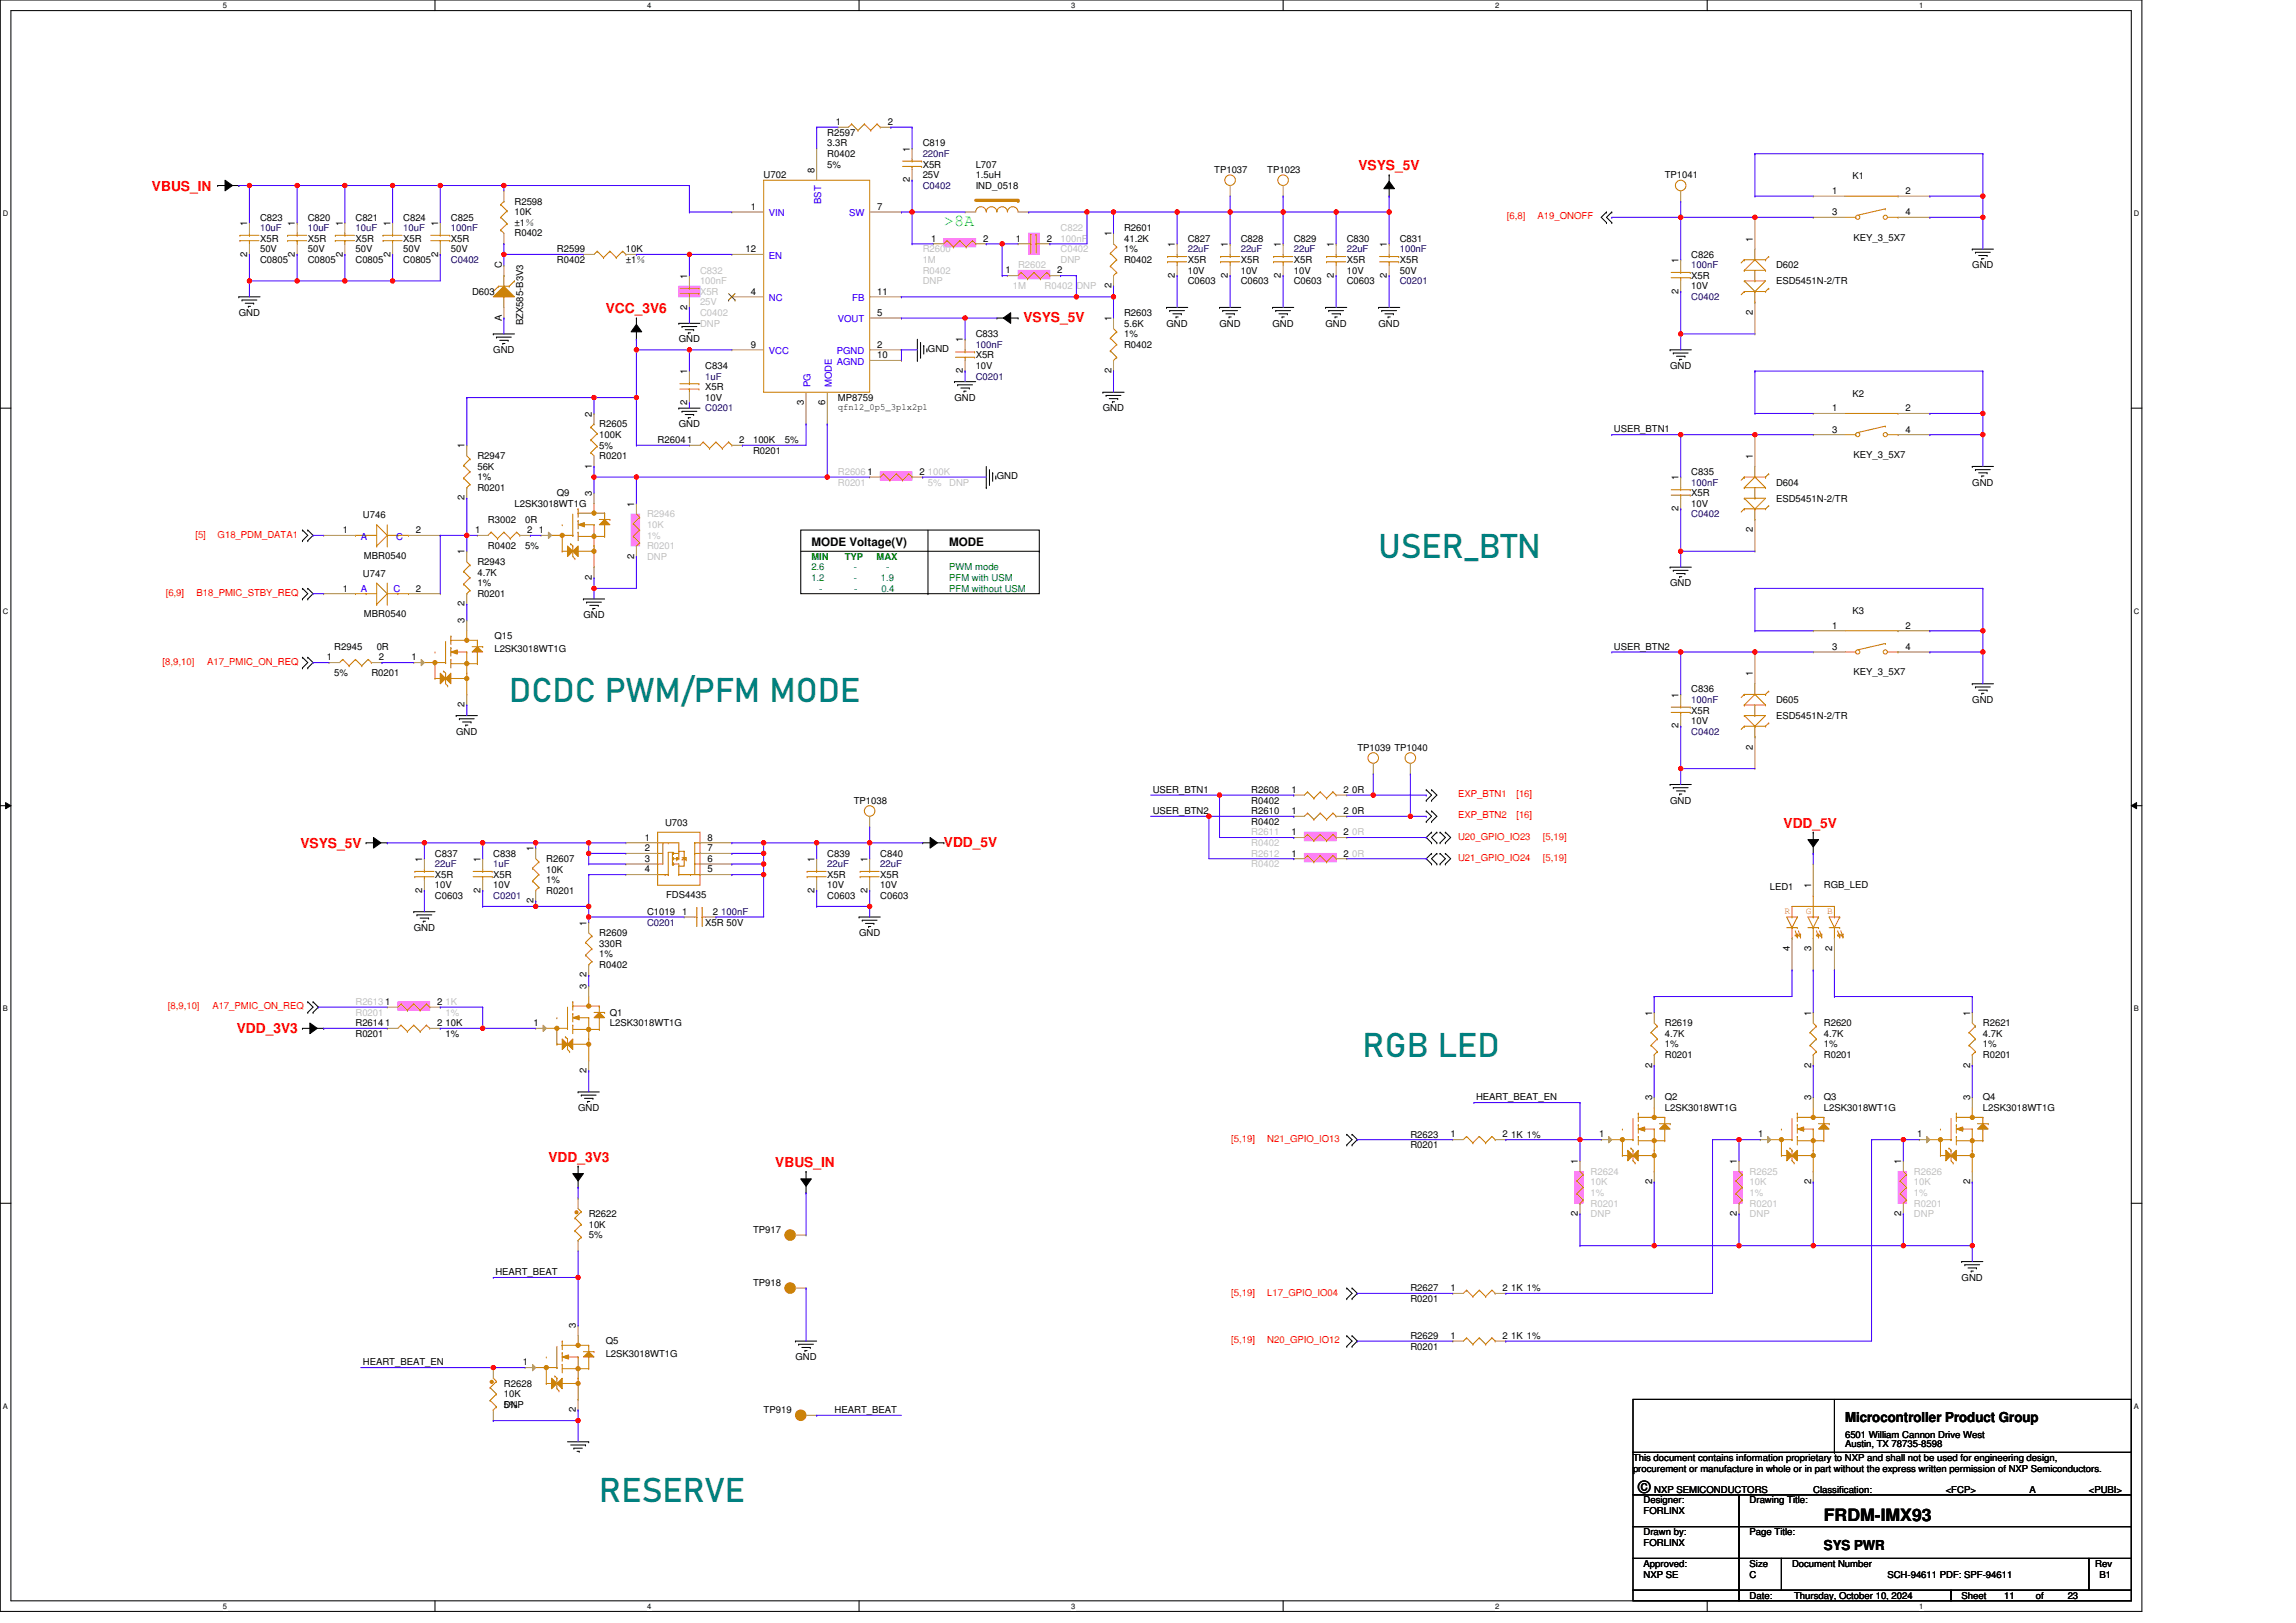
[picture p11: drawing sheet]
<svg xmlns="http://www.w3.org/2000/svg" width="297mm" height="210mm" viewBox="0 0 297 210" stroke-linecap="round" stroke-linejoin="round" font-family="sans-serif">
<defs><g id="words">
<g font-size="4.4" fill="#008080">
<text x="178.3" y="72.3">USER_BTN</text>
<text x="65.9" y="90.8">DCDC PWM/PFM MODE</text>
<text x="176.3" y="136.7">RGB LED</text>
<text x="77.5" y="194.3">RESERVE</text>
</g>
<text font-size="2.2" fill="#0f0" x="122.1" y="29.3">&gt;8A</text>
<g font-size="2.2">
<text x="212" y="193.2">©</text>
<text x="236" y="196.7">FRDM-IMX93</text>
</g>
<g font-size="1.8" fill="#f00">
<text x="175.7" y="22">VSYS_5V</text>
<text x="19.7" y="24.7">VBUS_IN</text>
<text x="78.4" y="40.6">VCC_3V6</text>
<text x="132.4" y="41.7">VSYS_5V</text>
<text x="230.7" y="107.1">VDD_5V</text>
<text x="38.9" y="109.7">VSYS_5V</text>
<text x="122.1" y="109.6">VDD_5V</text>
<text x="30.6" y="133.7">VDD_3V3</text>
<text x="70.9" y="150.3">VDD_3V3</text>
<text x="100.3" y="151">VBUS_IN</text>
</g>
<g font-size="1.8">
<text x="238.7" y="184">Microcontroller Product Group</text>
<text x="236" y="200.5">SYS PWR</text>
</g>
<g font-size="1.5">
<text x="105" y="70.7">MODE Voltage(V)</text>
<text x="122.8" y="70.7">MODE</text>
</g>
<g font-size="1.2">
<text x="107" y="17.6">R2597</text>
<text x="108.1" y="16.2">1</text>
<text x="114.8" y="16.2">2</text>
<text x="98.8" y="23.1">U702</text>
<text x="105.4" y="22.4" transform="rotate(-90 105.4 22.4)">8</text>
<text x="107" y="18.9">3.3R</text>
<text x="107" y="20.3">R0402</text>
<text x="107" y="21.7">5%</text>
<text x="117.7" y="23.6" transform="rotate(-90 117.7 23.6)">2</text>
<text x="117.7" y="19.6" transform="rotate(-90 117.7 19.6)">1</text>
<text x="119.4" y="18.9">C819</text>
<text x="119.4" y="21.7">X5R</text>
<text x="119.4" y="23.1">25V</text>
<text x="126.2" y="21.7">L707</text>
<text x="126.2" y="23.1">1.5uH</text>
<text x="157.1" y="22.4">TP1037</text>
<text x="163.9" y="22.4">TP1023</text>
<text x="215.4" y="23.1">TP1041</text>
<text x="239.7" y="23.2">K1</text>
<text x="32" y="29.2" transform="rotate(-90 32 29.2)">1</text>
<text x="33.6" y="28.5">C823</text>
<text x="38.2" y="29.2" transform="rotate(-90 38.2 29.2)">1</text>
<text x="39.8" y="28.5">C820</text>
<text x="44.3" y="29.2" transform="rotate(-90 44.3 29.2)">1</text>
<text x="46" y="28.5">C821</text>
<text x="50.5" y="29.2" transform="rotate(-90 50.5 29.2)">1</text>
<text x="52.2" y="28.5">C824</text>
<text x="56.7" y="29.2" transform="rotate(-90 56.7 29.2)">1</text>
<text x="58.3" y="28.5">C825</text>
<text x="66.6" y="26.5">R2598</text>
<text x="66.6" y="27.9">10K</text>
<text x="66.6" y="29.2">±1％</text>
<text x="97.1" y="27.2">1</text>
<text x="113.5" y="27.2">7</text>
<text x="126.2" y="24.4">IND_0518</text>
<text x="145.4" y="29.9">R2601</text>
<text x="237.1" y="25.1">1</text>
<text x="237.1" y="27.8">3</text>
<text x="246.5" y="25.1">2</text>
<text x="246.5" y="27.8">4</text>
<text x="32" y="33.2" transform="rotate(-90 32 33.2)">2</text>
<text x="33.6" y="34">C0805</text>
<text x="33.6" y="31.3">X5R</text>
<text x="33.6" y="32.7">50V</text>
<text x="38.2" y="33.2" transform="rotate(-90 38.2 33.2)">2</text>
<text x="39.8" y="34">C0805</text>
<text x="39.8" y="31.3">X5R</text>
<text x="39.8" y="32.7">50V</text>
<text x="44.3" y="33.2" transform="rotate(-90 44.3 33.2)">2</text>
<text x="46" y="34">C0805</text>
<text x="46" y="31.3">X5R</text>
<text x="46" y="32.7">50V</text>
<text x="50.5" y="33.2" transform="rotate(-90 50.5 33.2)">2</text>
<text x="52.2" y="34">C0805</text>
<text x="52.2" y="31.3">X5R</text>
<text x="52.2" y="32.7">50V</text>
<text x="56.7" y="33.2" transform="rotate(-90 56.7 33.2)">2</text>
<text x="58.3" y="31.3">X5R</text>
<text x="58.3" y="32.7">50V</text>
<text x="64.9" y="34.7" transform="rotate(-90 64.9 34.7)">C</text>
<text x="66.6" y="30.6">R0402</text>
<text x="72" y="32.7">R2599</text>
<text x="72" y="34">R0402</text>
<text x="81" y="32.7">10K</text>
<text x="81" y="34">±1％</text>
<text x="96.5" y="32.6">12</text>
<text x="120.5" y="31.3">1</text>
<text x="127.2" y="31.3">2</text>
<text x="130.1" y="35.4">1</text>
<text x="131.4" y="31.3">1</text>
<text x="135.4" y="31.3">2</text>
<text x="136.8" y="35.4">2</text>
<text x="143.8" y="30.6" transform="rotate(-90 143.8 30.6)">1</text>
<text x="145.4" y="31.3">41.2K</text>
<text x="145.4" y="34">R0402</text>
<text x="145.4" y="32.7">1%</text>
<text x="152" y="35.9" transform="rotate(-90 152 35.9)">2</text>
<text x="152" y="32" transform="rotate(-90 152 32)">1</text>
<text x="153.7" y="31.3">C827</text>
<text x="153.7" y="34">X5R</text>
<text x="153.7" y="35.4">10V</text>
<text x="158.9" y="35.9" transform="rotate(-90 158.9 35.9)">2</text>
<text x="158.9" y="32" transform="rotate(-90 158.9 32)">1</text>
<text x="160.5" y="31.3">C828</text>
<text x="160.5" y="34">X5R</text>
<text x="160.5" y="35.4">10V</text>
<text x="165.7" y="35.9" transform="rotate(-90 165.7 35.9)">2</text>
<text x="165.7" y="32" transform="rotate(-90 165.7 32)">1</text>
<text x="167.4" y="31.3">C829</text>
<text x="167.4" y="34">X5R</text>
<text x="167.4" y="35.4">10V</text>
<text x="172.6" y="35.9" transform="rotate(-90 172.6 35.9)">2</text>
<text x="172.6" y="32" transform="rotate(-90 172.6 32)">1</text>
<text x="174.2" y="31.3">C830</text>
<text x="174.2" y="34">X5R</text>
<text x="174.2" y="35.4">10V</text>
<text x="179.4" y="35.9" transform="rotate(-90 179.4 35.9)">2</text>
<text x="179.4" y="32" transform="rotate(-90 179.4 32)">1</text>
<text x="181.1" y="31.3">C831</text>
<text x="181.1" y="34">X5R</text>
<text x="181.1" y="35.4">50V</text>
<text x="217.2" y="34" transform="rotate(-90 217.2 34)">1</text>
<text x="218.8" y="33.3">C826</text>
<text x="226.8" y="31.3" transform="rotate(-90 226.8 31.3)">1</text>
<text x="229.8" y="34.7">D602</text>
<text x="239.8" y="31.1">KEY_3_5X7</text>
<text x="255.2" y="34.7">GND</text>
<text x="30.9" y="40.9">GND</text>
<text x="61.1" y="38.1">D603</text>
<text x="64.9" y="41.6" transform="rotate(-90 64.9 41.6)">A</text>
<text x="88.9" y="40" transform="rotate(-90 88.9 40)">2</text>
<text x="88.9" y="36.1" transform="rotate(-90 88.9 36.1)">1</text>
<text x="97.1" y="38.1">4</text>
<text x="113.5" y="40.9">5</text>
<text x="113.5" y="38.1">11</text>
<text x="143.8" y="41.6" transform="rotate(-90 143.8 41.6)">1</text>
<text x="143.8" y="37.3" transform="rotate(-90 143.8 37.3)">2</text>
<text x="145.4" y="40.9">R2603</text>
<text x="153.7" y="36.8">C0603</text>
<text x="160.5" y="36.8">C0603</text>
<text x="167.4" y="36.8">C0603</text>
<text x="174.2" y="36.8">C0603</text>
<text x="217.2" y="38" transform="rotate(-90 217.2 38)">2</text>
<text x="218.8" y="36.1">X5R</text>
<text x="218.8" y="37.5">10V</text>
<text x="226.8" y="40.7" transform="rotate(-90 226.8 40.7)">2</text>
<text x="229.8" y="36.8">ESD5451N-2/TR</text>
<text x="63.8" y="45.7">GND</text>
<text x="67.7" y="42.1" transform="rotate(-90 67.7 42.1)">BZX585-B3V3</text>
<text x="87.8" y="44.3">GND</text>
<text x="91.3" y="47.7">C834</text>
<text x="97.1" y="45">9</text>
<text x="113.5" y="45">2</text>
<text x="113.5" y="46.4">10</text>
<text x="120.1" y="45.5">GND</text>
<text x="124.6" y="44.3" transform="rotate(-90 124.6 44.3)">1</text>
<text x="126.2" y="43.6">C833</text>
<text x="126.2" y="46.4">X5R</text>
<text x="126.2" y="47.7">10V</text>
<text x="145.4" y="42.3">5.6K</text>
<text x="145.4" y="45">R0402</text>
<text x="145.4" y="43.6">1%</text>
<text x="150.9" y="42.3">GND</text>
<text x="157.8" y="42.3">GND</text>
<text x="164.6" y="42.3">GND</text>
<text x="171.5" y="42.3">GND</text>
<text x="178.3" y="42.3">GND</text>
<text x="216.1" y="47.7">GND</text>
<text x="76.6" y="53.9" transform="rotate(-90 76.6 53.9)">2</text>
<text x="88.9" y="52.4" transform="rotate(-90 88.9 52.4)">2</text>
<text x="88.9" y="48.4" transform="rotate(-90 88.9 48.4)">1</text>
<text x="91.3" y="50.5">X5R</text>
<text x="91.3" y="51.9">10V</text>
<text x="104" y="52.4" transform="rotate(-90 104 52.4)">3</text>
<text x="106.7" y="52.4" transform="rotate(-90 106.7 52.4)">6</text>
<text x="108.4" y="53.1">qfn12_0p5_3p1x2p1</text>
<text x="108.4" y="51.9">MP8759</text>
<text x="123.5" y="51.9">GND</text>
<text x="124.6" y="48.3" transform="rotate(-90 124.6 48.3)">2</text>
<text x="142.7" y="53.2">GND</text>
<text x="143.8" y="48.3" transform="rotate(-90 143.8 48.3)">2</text>
<text x="237.1" y="53.2">1</text>
<text x="239.7" y="51.3">K2</text>
<text x="246.5" y="53.2">2</text>
<text x="60.1" y="58" transform="rotate(-90 60.1 58)">1</text>
<text x="61.8" y="59.4">R2947</text>
<text x="77.5" y="55.3">R2605</text>
<text x="77.5" y="56.7">100K</text>
<text x="77.5" y="59.4">R0201</text>
<text x="77.5" y="58">5%</text>
<text x="85.1" y="57.3">R26041</text>
<text x="87.8" y="55.3">GND</text>
<text x="95.6" y="57.3">2</text>
<text x="97.4" y="57.3">100K</text>
<text x="97.4" y="58.7">R0201</text>
<text x="101.5" y="57.3">5%</text>
<text x="208.8" y="55.9">USER_BTN1</text>
<text x="226.8" y="59.4" transform="rotate(-90 226.8 59.4)">1</text>
<text x="237.1" y="56">3</text>
<text x="239.8" y="59.3">KEY_3_5X7</text>
<text x="246.5" y="56">4</text>
<text x="60.1" y="64.7" transform="rotate(-90 60.1 64.7)">2</text>
<text x="61.8" y="60.8">56K</text>
<text x="61.8" y="63.5">R0201</text>
<text x="61.8" y="62.1">1%</text>
<text x="66.6" y="65.6">L2SK3018WT1G</text>
<text x="72" y="64.2">Q9</text>
<text x="76.6" y="64.2" transform="rotate(-90 76.6 64.2)">3</text>
<text x="76.6" y="60.6" transform="rotate(-90 76.6 60.6)">1</text>
<text x="82.1" y="65.6" transform="rotate(-90 82.1 65.6)">1</text>
<text x="119" y="61.4">2</text>
<text x="129" y="62">GND</text>
<text x="217.2" y="62.1" transform="rotate(-90 217.2 62.1)">1</text>
<text x="218.8" y="61.5">C835</text>
<text x="218.8" y="64.2">X5R</text>
<text x="218.8" y="65.6">10V</text>
<text x="229.8" y="62.8">D604</text>
<text x="229.8" y="64.9">ESD5451N-2/TR</text>
<text x="255.2" y="62.8">GND</text>
<text x="44.3" y="69">1</text>
<text x="46.9" y="67.1">U746</text>
<text x="53.8" y="69">2</text>
<text x="60.1" y="71.7" transform="rotate(-90 60.1 71.7)">1</text>
<text x="61.5" y="69">1</text>
<text x="63.1" y="67.6">R3002</text>
<text x="63.1" y="71.1">R0402</text>
<text x="67.9" y="67.6">0R</text>
<text x="67.9" y="71.1">5%</text>
<text x="68.2" y="69">2</text>
<text x="69.7" y="69">1</text>
<text x="217.2" y="66.1" transform="rotate(-90 217.2 66.1)">2</text>
<text x="226.8" y="68.9" transform="rotate(-90 226.8 68.9)">2</text>
<text x="44.3" y="76.5">1</text>
<text x="46.9" y="74.6">U747</text>
<text x="47.1" y="72.3">MBR0540</text>
<text x="53.8" y="76.5">2</text>
<text x="61.8" y="73.1">R2943</text>
<text x="61.8" y="74.5">4.7K</text>
<text x="61.8" y="77.2">R0201</text>
<text x="61.8" y="75.9">1%</text>
<text x="76.6" y="75" transform="rotate(-90 76.6 75)">2</text>
<text x="82.1" y="72.3" transform="rotate(-90 82.1 72.3)">2</text>
<text x="216.1" y="75.9">GND</text>
<text x="47.1" y="79.8">MBR0540</text>
<text x="60.1" y="80.7" transform="rotate(-90 60.1 80.7)">3</text>
<text x="60.1" y="78.5" transform="rotate(-90 60.1 78.5)">2</text>
<text x="64" y="82.7">Q15</text>
<text x="75.5" y="80">GND</text>
<text x="237.1" y="81.3">1</text>
<text x="239.7" y="79.4">K3</text>
<text x="246.5" y="81.3">2</text>
<text x="42.3" y="85.4">1</text>
<text x="43.2" y="84.1">R2945</text>
<text x="43.2" y="87.5">5%</text>
<text x="48" y="87.5">R0201</text>
<text x="48.7" y="84.1">0R</text>
<text x="49" y="85.4">2</text>
<text x="53.3" y="85.4">1</text>
<text x="64" y="84.4">L2SK3018WT1G</text>
<text x="208.8" y="84">USER_BTN2</text>
<text x="218.8" y="89.6">C836</text>
<text x="226.8" y="87.5" transform="rotate(-90 226.8 87.5)">1</text>
<text x="237.1" y="84.1">3</text>
<text x="239.8" y="87.4">KEY_3_5X7</text>
<text x="246.5" y="84.1">4</text>
<text x="59" y="95.1">GND</text>
<text x="60.1" y="91.5" transform="rotate(-90 60.1 91.5)">2</text>
<text x="217.2" y="94.2" transform="rotate(-90 217.2 94.2)">2</text>
<text x="217.2" y="90.3" transform="rotate(-90 217.2 90.3)">1</text>
<text x="218.8" y="92.3">X5R</text>
<text x="218.8" y="93.7">10V</text>
<text x="229.8" y="90.9">D605</text>
<text x="229.8" y="93">ESD5451N-2/TR</text>
<text x="255.2" y="90.9">GND</text>
<text x="175.6" y="97.1">TP1039 TP1040</text>
<text x="226.8" y="97" transform="rotate(-90 226.8 97)">2</text>
<text x="86" y="106.9">U703</text>
<text x="110.5" y="104">TP1038</text>
<text x="149.1" y="105.3">USER_BTN2</text>
<text x="149.1" y="102.6">USER_BTN1</text>
<text x="161.9" y="102.6">R2608</text>
<text x="161.9" y="104">R0402</text>
<text x="161.9" y="105.3">R2610</text>
<text x="161.9" y="106.7">R0402</text>
<text x="167.1" y="102.6">1</text>
<text x="167.1" y="105.3">1</text>
<text x="173.8" y="102.6">2</text>
<text x="173.8" y="105.3">2</text>
<text x="174.9" y="102.6">0R</text>
<text x="174.9" y="105.3">0R</text>
<text x="216.1" y="104">GND</text>
<text x="54.6" y="111.5" transform="rotate(-90 54.6 111.5)">1</text>
<text x="56.3" y="110.8">C837</text>
<text x="56.3" y="113.6">X5R</text>
<text x="62.2" y="111.5" transform="rotate(-90 62.2 111.5)">1</text>
<text x="63.8" y="110.8">C838</text>
<text x="63.8" y="113.6">X5R</text>
<text x="69" y="110.1" transform="rotate(-90 69 110.1)">1</text>
<text x="70.7" y="111.5">R2607</text>
<text x="70.7" y="112.9">10K</text>
<text x="83.4" y="108.8">1</text>
<text x="83.4" y="110.1">2</text>
<text x="83.4" y="111.5">3</text>
<text x="83.4" y="112.9">4</text>
<text x="91.5" y="112.9">5</text>
<text x="91.5" y="111.5">6</text>
<text x="91.5" y="110.1">7</text>
<text x="91.5" y="108.8">8</text>
<text x="105.4" y="111.5" transform="rotate(-90 105.4 111.5)">1</text>
<text x="107" y="110.8">C839</text>
<text x="107" y="113.6">X5R</text>
<text x="112.2" y="111.5" transform="rotate(-90 112.2 111.5)">1</text>
<text x="113.9" y="110.8">C840</text>
<text x="113.9" y="113.6">X5R</text>
<text x="167.1" y="110.8">1</text>
<text x="167.1" y="108.1">1</text>
<text x="173.8" y="110.8">2</text>
<text x="173.8" y="108.1">2</text>
<text x="54.6" y="115.5" transform="rotate(-90 54.6 115.5)">2</text>
<text x="56.3" y="116.3">C0603</text>
<text x="56.3" y="114.9">10V</text>
<text x="62.2" y="115.5" transform="rotate(-90 62.2 115.5)">2</text>
<text x="63.8" y="114.9">10V</text>
<text x="69" y="116.9" transform="rotate(-90 69 116.9)">2</text>
<text x="70.7" y="115.6">R0201</text>
<text x="70.7" y="114.3">1%</text>
<text x="75.9" y="119.7" transform="rotate(-90 75.9 119.7)">1</text>
<text x="83.7" y="118.4">C1019</text>
<text x="86.2" y="116.2">FDS4435</text>
<text x="88.2" y="118.4">1</text>
<text x="91.3" y="119.7">X5R 50V</text>
<text x="92.2" y="118.4">2</text>
<text x="105.4" y="115.5" transform="rotate(-90 105.4 115.5)">2</text>
<text x="107" y="116.3">C0603</text>
<text x="107" y="114.9">10V</text>
<text x="112.2" y="115.5" transform="rotate(-90 112.2 115.5)">2</text>
<text x="113.9" y="116.3">C0603</text>
<text x="113.9" y="114.9">10V</text>
<text x="229" y="115.1">LED1</text>
<text x="234.3" y="114.9" transform="rotate(-90 234.3 114.9)">1</text>
<text x="236" y="114.9">RGB_LED</text>
<text x="53.5" y="120.4">GND</text>
<text x="77.5" y="121.1">R2609</text>
<text x="77.5" y="122.5">330R</text>
<text x="77.5" y="125.2">R0402</text>
<text x="77.5" y="123.9">1%</text>
<text x="111.1" y="121.1">GND</text>
<text x="231.6" y="123" transform="rotate(-90 231.6 123)">4</text>
<text x="234.3" y="123" transform="rotate(-90 234.3 123)">3</text>
<text x="237" y="123" transform="rotate(-90 237 123)">2</text>
<text x="56.5" y="130">2</text>
<text x="75.9" y="128" transform="rotate(-90 75.9 128)">3</text>
<text x="75.9" y="126.5" transform="rotate(-90 75.9 126.5)">2</text>
<text x="78.9" y="131.4">Q1</text>
<text x="213.7" y="131.4" transform="rotate(-90 213.7 131.4)">1</text>
<text x="234.3" y="131.4" transform="rotate(-90 234.3 131.4)">1</text>
<text x="254.9" y="131.4" transform="rotate(-90 254.9 131.4)">1</text>
<text x="46" y="132.8">R26141</text>
<text x="46" y="134.1">R0201</text>
<text x="56.5" y="132.8">2</text>
<text x="57.6" y="132.8">10K</text>
<text x="57.6" y="134.1">1%</text>
<text x="69" y="132.8">1</text>
<text x="78.9" y="132.8">L2SK3018WT1G</text>
<text x="215.4" y="132.8">R2619</text>
<text x="215.4" y="134.1">4.7K</text>
<text x="215.4" y="136.9">R0201</text>
<text x="215.4" y="135.5">1%</text>
<text x="236" y="132.8">R2620</text>
<text x="236" y="134.1">4.7K</text>
<text x="236" y="136.9">R0201</text>
<text x="236" y="135.5">1%</text>
<text x="256.5" y="132.8">R2621</text>
<text x="256.5" y="134.1">4.7K</text>
<text x="256.5" y="136.9">R0201</text>
<text x="256.5" y="135.5">1%</text>
<text x="74.8" y="143.8">GND</text>
<text x="75.9" y="138.8" transform="rotate(-90 75.9 138.8)">2</text>
<text x="191" y="142.3">HEART_BEAT_EN</text>
<text x="213.7" y="142.4" transform="rotate(-90 213.7 142.4)">3</text>
<text x="213.7" y="138.1" transform="rotate(-90 213.7 138.1)">2</text>
<text x="215.4" y="142.4">Q2</text>
<text x="215.4" y="143.8">L2SK3018WT1G</text>
<text x="234.3" y="142.4" transform="rotate(-90 234.3 142.4)">3</text>
<text x="234.3" y="138.1" transform="rotate(-90 234.3 138.1)">2</text>
<text x="236" y="142.4">Q3</text>
<text x="236" y="143.8">L2SK3018WT1G</text>
<text x="254.9" y="142.4" transform="rotate(-90 254.9 142.4)">3</text>
<text x="254.9" y="138.1" transform="rotate(-90 254.9 138.1)">2</text>
<text x="256.5" y="142.4">Q4</text>
<text x="256.5" y="143.8">L2SK3018WT1G</text>
<text x="182.5" y="147.2">R2623</text>
<text x="182.5" y="148.6">R0201</text>
<text x="187.7" y="147.2">1</text>
<text x="194.4" y="147.2">2</text>
<text x="195.5" y="147.2">1K 1%</text>
<text x="206.9" y="147.2">1</text>
<text x="227.5" y="147.2">1</text>
<text x="248" y="147.2">1</text>
<text x="204.1" y="150.6" transform="rotate(-90 204.1 150.6)">1</text>
<text x="213.7" y="153.2" transform="rotate(-90 213.7 153.2)">2</text>
<text x="224.7" y="150.6" transform="rotate(-90 224.7 150.6)">1</text>
<text x="234.3" y="153.2" transform="rotate(-90 234.3 153.2)">2</text>
<text x="246" y="150.6" transform="rotate(-90 246 150.6)">1</text>
<text x="254.9" y="153.2" transform="rotate(-90 254.9 153.2)">2</text>
<text x="76.2" y="157.5">R2622</text>
<text x="76.2" y="158.8">10K</text>
<text x="76.2" y="160.2">5%</text>
<text x="97.4" y="159.5">TP917</text>
<text x="204.1" y="157.3" transform="rotate(-90 204.1 157.3)">2</text>
<text x="224.7" y="157.3" transform="rotate(-90 224.7 157.3)">2</text>
<text x="246" y="157.3" transform="rotate(-90 246 157.3)">2</text>
<text x="64.1" y="165">HEART_BEAT</text>
<text x="97.4" y="166.4">TP918</text>
<text x="182.5" y="167.1">R2627</text>
<text x="187.7" y="167.1">1</text>
<text x="194.4" y="167.1">2</text>
<text x="195.5" y="167.1">1K 1%</text>
<text x="253.8" y="165.7">GND</text>
<text x="74.5" y="171.9" transform="rotate(-90 74.5 171.9)">3</text>
<text x="78.4" y="173.9">Q5</text>
<text x="182.5" y="168.4">R0201</text>
<text x="182.5" y="173.2">R2629</text>
<text x="187.7" y="173.2">1</text>
<text x="194.4" y="173.2">2</text>
<text x="195.5" y="173.2">1K 1%</text>
<text x="46.9" y="176.6">HEART_BEAT_EN</text>
<text x="65.2" y="179.4">R2628</text>
<text x="67.7" y="176.7">1</text>
<text x="78.4" y="175.6">L2SK3018WT1G</text>
<text x="102.9" y="176">GND</text>
<text x="182.5" y="174.6">R0201</text>
<text x="65.2" y="182.2">5%</text>
<text x="65.2" y="180.8">10K</text>
<text x="65.2" y="182.2">DNP</text>
<text x="74.5" y="182.7" transform="rotate(-90 74.5 182.7)">2</text>
<text x="98.8" y="182.8">TP919</text>
<text x="108" y="182.8">HEART_BEAT</text>
<text x="238.7" y="186">6501 William Cannon Drive West</text>
<text x="211.3" y="189">This document contains information proprietary to NXP and shall not be used for engineering design,</text>
<text x="211.3" y="190.4">procurement or manufacture in whole or in part without the express written permission of NXP Semiconductors.</text>
<text x="238.7" y="187.3">Austin, TX 78735-8598</text>
<text x="212.6" y="194.5">Designer:</text>
<text x="212.6" y="195.9">FORLINX</text>
<text x="214" y="193.1">NXP SEMICONDUCTORS</text>
<text x="226.4" y="194.5">Drawing Title:</text>
<text x="234.6" y="193.1">Classification:</text>
<text x="251.7" y="193.1">&lt;FCP&gt;</text>
<text x="262.6" y="193.1">A</text>
<text x="270.2" y="193.1">&lt;PUBI&gt;</text>
<text x="212.6" y="198.6">Drawn by:</text>
<text x="212.6" y="202.7">Approved:</text>
<text x="212.6" y="200">FORLINX</text>
<text x="226.4" y="202.7">Size</text>
<text x="226.4" y="198.6">Page Title:</text>
<text x="231.8" y="202.7">Document Number</text>
<text x="271.1" y="202.7">Rev</text>
<text x="212.6" y="204.1">NXP SE</text>
<text x="226.4" y="206.8">Date:</text>
<text x="226.4" y="204.1">C</text>
<text x="232.1" y="206.8">Thursday, October 10, 2024</text>
<text x="244.2" y="204.1">SCH-94611 PDF: SPF-94611</text>
<text x="253.8" y="206.8">Sheet</text>
<text x="259.3" y="206.8">11</text>
<text x="263.4" y="206.8">of</text>
<text x="267.5" y="206.8">23</text>
<text x="271.6" y="204.1">B1</text>
</g>
<g font-size="1.2" fill="#000080">
<text x="119.4" y="20.3">220nF</text>
<text x="33.6" y="29.9">10uF</text>
<text x="39.8" y="29.9">10uF</text>
<text x="46" y="29.9">10uF</text>
<text x="52.2" y="29.9">10uF</text>
<text x="58.3" y="29.9">100nF</text>
<text x="119.4" y="24.4">C0402</text>
<text x="58.3" y="34">C0402</text>
<text x="153.7" y="32.7">22uF</text>
<text x="160.5" y="32.7">22uF</text>
<text x="167.4" y="32.7">22uF</text>
<text x="174.2" y="32.7">22uF</text>
<text x="181.1" y="32.7">100nF</text>
<text x="218.8" y="34.7">100nF</text>
<text x="181.1" y="36.8">C0201</text>
<text x="218.8" y="38.8">C0402</text>
<text x="126.2" y="45">100nF</text>
<text x="91.3" y="49.1">1uF</text>
<text x="91.3" y="53.2">C0201</text>
<text x="126.2" y="49.1">C0201</text>
<text x="218.8" y="62.8">100nF</text>
<text x="218.8" y="66.9">C0402</text>
<text x="218.8" y="90.9">100nF</text>
<text x="218.8" y="95.1">C0402</text>
<text x="56.3" y="112.2">22uF</text>
<text x="63.8" y="112.2">1uF</text>
<text x="107" y="112.2">22uF</text>
<text x="113.9" y="112.2">22uF</text>
<text x="63.8" y="116.3">C0201</text>
<text x="83.7" y="119.7">C0201</text>
<text x="93.3" y="118.4">100nF</text>
</g>
<g font-size="1.2" fill="#00c">
<text x="99.5" y="28">VIN</text>
<text x="106.2" y="26.4" transform="rotate(-90 106.2 26.4)">BST</text>
<text x="109.8" y="28">SW</text>
<text x="99.5" y="33.5">EN</text>
<text x="99.5" y="39">NC</text>
<text x="108.4" y="41.7">VOUT</text>
<text x="110.2" y="39">FB</text>
<text x="99.5" y="45.8">VCC</text>
<text x="108.3" y="45.8">PGND</text>
<text x="108.3" y="47.2">AGND</text>
<text x="104.9" y="50.1" transform="rotate(-90 104.9 50.1)">PG</text>
<text x="107.6" y="50.1" transform="rotate(-90 107.6 50.1)">MODE</text>
<text x="46.7" y="69.8">A</text>
<text x="51.3" y="69.8">C</text>
<text x="46.7" y="76.5">A</text>
<text x="50.9" y="76.5">C</text>
</g>
<g font-size="1.2" fill="#c0c0c0">
<text x="137.2" y="29.9">C822</text>
<text x="90.6" y="35.4">C832</text>
<text x="119.4" y="32.7">R2600</text>
<text x="119.4" y="34">1M</text>
<text x="119.4" y="35.4">R0402</text>
<text x="131.7" y="34.7">R2602</text>
<text x="137.2" y="31.3">100nF</text>
<text x="137.2" y="32.7">C0402</text>
<text x="137.2" y="34">DNP</text>
<text x="90.6" y="36.8">100nF</text>
<text x="90.6" y="40.9">C0402</text>
<text x="90.6" y="38.1">X5R</text>
<text x="90.6" y="39.5">25V</text>
<text x="119.4" y="36.8">DNP</text>
<text x="131" y="37.5">1M</text>
<text x="135.1" y="37.5">R0402 DNP</text>
<text x="90.6" y="42.3">DNP</text>
<text x="108.4" y="61.5">R26061</text>
<text x="108.4" y="62.8">R0201</text>
<text x="120.1" y="61.5">100K</text>
<text x="120.1" y="62.8">5%</text>
<text x="122.8" y="62.8">DNP</text>
<text x="83.7" y="66.9">R2946</text>
<text x="83.7" y="68.3">10K</text>
<text x="83.7" y="71.1">R0201</text>
<text x="83.7" y="69.7">1%</text>
<text x="83.7" y="72.4">DNP</text>
<text x="161.9" y="110.8">R2612</text>
<text x="161.9" y="112.2">R0402</text>
<text x="161.9" y="108.1">R2611</text>
<text x="161.9" y="109.5">R0402</text>
<text x="174.9" y="110.8">0R</text>
<text x="174.9" y="108.1">0R</text>
<text x="46" y="130">R26131</text>
<text x="46" y="131.4">R0201</text>
<text x="57.6" y="130">1K</text>
<text x="57.6" y="131.4">1%</text>
<text x="205.8" y="152">R2624</text>
<text x="205.8" y="153.4">10K</text>
<text x="205.8" y="154.7">1%</text>
<text x="226.4" y="152">R2625</text>
<text x="226.4" y="153.4">10K</text>
<text x="226.4" y="154.7">1%</text>
<text x="247.6" y="152">R2626</text>
<text x="247.6" y="153.4">10K</text>
<text x="247.6" y="154.7">1%</text>
<text x="205.8" y="156.1">R0201</text>
<text x="205.8" y="157.5">DNP</text>
<text x="226.4" y="156.1">R0201</text>
<text x="226.4" y="157.5">DNP</text>
<text x="247.6" y="156.1">R0201</text>
<text x="247.6" y="157.5">DNP</text>
</g>
<g font-size="1.2" fill="#f00">
<text x="194.9" y="28.4">[6,8]</text>
<text x="198.9" y="28.4">A19_ONOFF</text>
<text x="25.3" y="69.5">[5]</text>
<text x="28.2" y="69.5">G18_PDM_DATA1</text>
<text x="21.4" y="77.1">[6,9]</text>
<text x="25.4" y="77.1">B18_PMIC_STBY_REQ</text>
<text x="21" y="86">[8,9,10]</text>
<text x="26.8" y="86">A17_PMIC_ON_REQ</text>
<text x="188.6" y="103.1">EXP_BTN1</text>
<text x="188.6" y="105.9">EXP_BTN2</text>
<text x="196.2" y="103.1">[16]</text>
<text x="196.2" y="105.9">[16]</text>
<text x="188.6" y="108.6">U20_GPIO_IO23</text>
<text x="188.6" y="111.4">U21_GPIO_IO24</text>
<text x="199.6" y="108.6">[5,19]</text>
<text x="199.6" y="111.4">[5,19]</text>
<text x="21.7" y="130.6">[8,9,10]</text>
<text x="27.5" y="130.6">A17_PMIC_ON_REQ</text>
<text x="159.3" y="147.7">[5,19]</text>
<text x="163.9" y="147.7">N21_GPIO_IO13</text>
<text x="159.3" y="167.6">[5,19]</text>
<text x="163.9" y="167.6">L17_GPIO_IO04</text>
<text x="159.3" y="173.8">[5,19]</text>
<text x="163.9" y="173.8">N20_GPIO_IO12</text>
</g>
<g font-size="1.2" fill="#008000">
<text x="105" y="75.2">1.2</text>
<text x="105" y="73.8">2.6</text>
<text x="105" y="72.5">MIN</text>
<text x="106" y="76.5">-</text>
<text x="109.3" y="72.5">TYP</text>
<text x="110.5" y="75.2">-</text>
<text x="110.5" y="73.8">-</text>
<text x="110.5" y="76.5">-</text>
<text x="113.4" y="72.5">MAX</text>
<text x="114" y="75.2">1.9</text>
<text x="114" y="76.5">0.4</text>
<text x="114.6" y="73.8">-</text>
<text x="122.8" y="75.2">PFM with USM</text>
<text x="122.8" y="73.8">PWM mode</text>
<text x="122.8" y="76.5">PFM without USM</text>
</g>
<g font-size="1.2" fill="#cc8006">
<text x="230.9" y="118.3">R</text>
<text x="233.6" y="118.3">G</text>
<text x="236.4" y="118.3">B</text>
</g>
<g font-size="1">
<text x="28.8" y="1">5</text>
<text x="83.7" y="1">4</text>
<text x="138.6" y="1">3</text>
<text x="193.4" y="1">2</text>
<text x="248.3" y="1">1</text>
<text x=".4" y="28">D</text>
<text x="276.1" y="28">D</text>
<text x=".4" y="79.4">C</text>
<text x="276.1" y="79.4">C</text>
<text x=".4" y="130.8">B</text>
<text x="276.1" y="130.8">B</text>
<text x=".4" y="182.3">A</text>
<text x="276.1" y="182.3">A</text>
<text x="28.8" y="208.1">5</text>
<text x="83.7" y="208.1">4</text>
<text x="138.6" y="208.1">3</text>
<text x="193.4" y="208.1">2</text>
<text x="248.3" y="208.1">1</text>
</g>
</g></defs>
<path d="M0 0h277.1v208.5h-277.1zM1.4 1.4h274.3v205.7h-274.3z" fill="none" stroke="#000" stroke-width=".13"/>
<g fill="#fff">
<path d="M28.8 .1h.6v1.1h-.6z"/>
<path d="M28.8 207.3h.6v1.1h-.6z"/>
</g>
<path d="M56.3 0v1.4M56.3 207.1v1.4" fill="none" stroke="#000" stroke-width=".13"/>
<g fill="#fff">
<path d="M83.7 .1h.6v1.1h-.6z"/>
<path d="M83.7 207.3h.6v1.1h-.6z"/>
</g>
<path d="M111.1 0v1.4M111.1 207.1v1.4" fill="none" stroke="#000" stroke-width=".13"/>
<g fill="#fff">
<path d="M138.6 .1h.5v1.1h-.5z"/>
<path d="M138.6 207.3h.5v1.1h-.5z"/>
</g>
<path d="M166 0v1.4M166 207.1v1.4" fill="none" stroke="#000" stroke-width=".13"/>
<g fill="#fff">
<path d="M193.4 .1h.6v1.1h-.6z"/>
<path d="M193.4 207.3h.6v1.1h-.6z"/>
</g>
<path d="M220.9 0v1.4M220.9 207.1v1.4" fill="none" stroke="#000" stroke-width=".13"/>
<g fill="#fff">
<path d="M248.3 .1h.5v1.1h-.5z"/>
<path d="M248.3 207.3h.5v1.1h-.5z"/>
<path d="M.4 27.1h.7v1.1h-.7z"/>
<path d="M276.1 27.1h.7v1.1h-.7z"/>
<path d="M.4 78.5h.7v1.1h-.7z"/>
<path d="M276.1 78.5h.7v1.1h-.7z"/>
</g>
<path d="M0 52.8h1.4M275.7 52.8h1.4" fill="none" stroke="#000" stroke-width=".13"/>
<g fill="#fff">
<path d="M.4 130h.6v1.1h-.6z"/>
<path d="M276.1 130h.6v1.1h-.6z"/>
</g>
<path d="M0 104.2h1.4M.7 103.8l.7 .4-.7 .4zM275.7 104.2l.7-.4v.8zM275.7 104.2h1.4" fill="none" stroke="#000" stroke-width=".13"/>
<path d="M.7 103.8l.7 .4-.7 .4zM275.7 104.2l.7-.4v.8z" fill="#000"/>
<g fill="#fff">
<path d="M.4 181.4h.6v1.1h-.6z"/>
<path d="M276.1 181.4h.6v1.1h-.6z"/>
</g>
<path d="M103.6 68.6h30.9v8.2h-30.9zM103.6 71.3h30.9M120.1 76.8h.1M120.1 68.6v8.2M134.5 71.3h.1M0 155.7h1.4M275.7 155.7h1.4" fill="none" stroke="#000" stroke-width=".13"/>
<path d="M87.8 37h2.8v1.4h-2.8z" fill-rule="evenodd" fill="#ff80ff"/>
<path d="M87.8 37h2.8v1.4h-2.8z" fill="none" stroke="#ff80ff" stroke-width=".13"/>
<path d="M81.6 66.5h1.1v4.1h-1.1z" fill-rule="evenodd" fill="#ff80ff"/>
<path d="M81.6 66.5h1.1v4.1h-1.1z" fill="none" stroke="#ff80ff" stroke-width=".13"/>
<path d="M122.1 30.9h4.1v1.1h-4.1z" fill-rule="evenodd" fill="#ff80ff"/>
<path d="M122.1 30.9h4.1v1.1h-4.1z" fill="none" stroke="#ff80ff" stroke-width=".13"/>
<path d="M51.5 129.6h4.1v1.1h-4.1z" fill-rule="evenodd" fill="#ff80ff"/>
<path d="M51.5 129.6h4.1v1.1h-4.1z" fill="none" stroke="#ff80ff" stroke-width=".13"/>
<path d="M168.7 110.4h4.2v1.1h-4.2z" fill-rule="evenodd" fill="#ff80ff"/>
<path d="M168.7 110.4h4.2v1.1h-4.2z" fill="none" stroke="#ff80ff" stroke-width=".13"/>
<path d="M168.7 107.7h4.2v1.1h-4.2z" fill-rule="evenodd" fill="#ff80ff"/>
<path d="M168.7 107.7h4.2v1.1h-4.2z" fill="none" stroke="#ff80ff" stroke-width=".13"/>
<path d="M113.9 61h4.1v1.1h-4.1z" fill-rule="evenodd" fill="#ff80ff"/>
<path d="M113.9 61h4.1v1.1h-4.1z" fill="none" stroke="#ff80ff" stroke-width=".13"/>
<path d="M133.1 30.2h1.4v2.7h-1.4z" fill-rule="evenodd" fill="#ff80ff"/>
<path d="M133.1 30.2h1.4v2.7h-1.4z" fill="none" stroke="#ff80ff" stroke-width=".13"/>
<path d="M131.7 35h4.1v1.1h-4.1z" fill-rule="evenodd" fill="#ff80ff"/>
<path d="M131.7 35h4.1v1.1h-4.1z" fill="none" stroke="#ff80ff" stroke-width=".13"/>
<path d="M203.7 151.6h1.1v4.1h-1.1z" fill-rule="evenodd" fill="#ff80ff"/>
<path d="M203.7 151.6h1.1v4.1h-1.1z" fill="none" stroke="#ff80ff" stroke-width=".13"/>
<path d="M224.3 151.6h1.1v4.1h-1.1z" fill-rule="evenodd" fill="#ff80ff"/>
<path d="M224.3 151.6h1.1v4.1h-1.1z" fill="none" stroke="#ff80ff" stroke-width=".13"/>
<path d="M245.6 151.6h1.1v4.1h-1.1z" fill-rule="evenodd" fill="#ff80ff"/>
<path d="M245.6 151.6h1.1v4.1h-1.1z" fill="none" stroke="#ff80ff" stroke-width=".13"/>
<g fill="none" stroke="#000" stroke-width=".13">
<path d="M28.2 24h.1M28.2 24h1.5M29.1 23.3l1 .7-1 .7zM29.9 24h1M30.9 38.4h.1M30.9 24h.1M30.9 38.4h2.7M31.3 38.8h.1M31.3 38.8h1.9M31.7 39.2h1.1M32.1 39.6h.1M32.1 39.6h.3"/>
<path d="M32.8 39.2h.1M150.9 39.8h.1M150.9 39.8h2.8M157.8 39.8h.1M157.8 39.8h2.7M164.6 39.8h.1M164.6 39.8h2.8M171.5 39.8h.1M171.5 39.8h2.7M178.3 39.8h.1M178.3 39.8h2.8M179.7 23.5l.7 .9h-1.4z"/>
<path d="M179.7 25.4h.1M179.7 22.6h.1M179.7 22.6v1.5M179.7 24.4v1M207.8 27.4h.1M207.8 28.8h.1M207.8 27.4l-.6 .7 .6 .7M208.5 27.4h.1M208.5 28.8h.1M208.5 27.4l-.7 .7 .7 .7M255.2 32.2h.1M255.2 32.2h2.7"/>
<path d="M255.6 32.6h.1M255.6 32.6h1.9M256 33.1h1.1M256.4 33.5h.1M256.4 33.5h.3M257.1 33.1h.1M63.8 43.2h.1M63.8 43.2h2.8M64.2 43.6h.1M64.2 43.6h1.9M64.6 44h1.1M65.1 44.4h.1"/>
<path d="M65.1 44.4h.2M65.7 44h.1M82.3 42l.7 .9h-1.4zM82.3 43.9h.1M82.3 41.1h.1M82.3 41.1v1.6M82.3 42.9v1M87.8 41.8h.1M87.8 52.8h.1M87.8 41.8h2.8M87.8 52.8h2.8M88.2 42.2h.1"/>
<path d="M88.2 53.2h.1M88.2 42.2h2M88.2 53.2h2M88.6 42.7h1.1M88.6 53.6h1.1M89.1 43.1h.1M89.1 54h.1M89.1 43.1h.2M89.1 54h.2M89.7 42.7h.1M89.7 53.6h.1M118.7 46.6h.1"/>
<path d="M118.7 43.9v2.7M119.1 46.2h.1M119.1 44.3v1.9M119.5 44.7h.1M119.5 44.7v1.1M119.9 45.4h.1M119.9 45.1v.3M123.5 49.4h.1M123.5 49.4h2.7M123.9 49.8h.1M123.9 49.8h1.9M124.3 50.2h1.1"/>
<path d="M124.7 50.6h.1M124.7 50.6h.3M125.4 50.2h.1M129 41.1h.1M129 41.1h.9M129.8 41.1l1-.6v1.3zM130.2 41.1h1.5M131.7 41.1h.1M142.7 50.7h.1M142.7 50.7h2.7M143.1 51.2h.1M143.1 51.2h1.9"/>
<path d="M143.5 51.6h1.1M143.9 52h.1M143.9 52h.3M144.6 51.6h.1M151.3 40.2h.1M151.3 40.2h1.9M151.7 40.6h1.1M152.1 41h.1M152.1 41h.3M152.8 40.6h.1M158.2 40.2h.1M158.2 40.2h1.9"/>
<path d="M158.6 40.6h1.1M159 41h.1M159 41h.3M159.7 40.6h.1M165 40.2h.1M165 40.2h2M165.5 40.6h1M165.9 41h.1M165.9 41h.2M166.5 40.6h.1M171.9 40.2h.1M171.9 40.2h1.9"/>
<path d="M172.3 40.6h1.1M172.7 41h.1M172.7 41h.3M173.4 40.6h.1M178.8 40.2h.1M178.8 40.2h1.9M179.2 40.6h1.1M179.6 41h.1M179.6 41h.3M180.3 40.6h.1M216.1 45.3h.1M216.1 45.3h2.7"/>
<path d="M216.5 45.7h.1M216.5 45.7h1.9M216.9 46.1h1.1M217.3 46.5h.1M217.3 46.5h.3M218 46.1h.1M39.1 76.1h.1M39.1 77.5h.1M39.1 68.6h.1M39.1 70h.1M39.1 76.1l.7 .7-.7 .7M39.1 68.6l.7 .7-.7 .7"/>
<path d="M39.8 77.5h.1M39.8 76.1h.1M39.8 70h.1M39.8 68.6h.1M39.8 76.1l.7 .7-.7 .7M39.8 68.6l.7 .7-.7 .7M75.5 77.5h.1M75.5 77.5h2.7M75.9 77.9h.1M75.9 77.9h1.9M76.3 78.3h1.1M76.7 78.7h.1"/>
<path d="M76.7 78.7h.3M77.4 78.3h.1M127.6 63.1h.1M127.6 60.4v2.7M128 62.7h.1M128 60.8v1.9M128.4 61.2h.1M128.4 61.2v1.1M128.8 61.9h.1M128.8 61.6v.3M216.1 73.4h.1M216.1 73.4h2.7"/>
<path d="M216.5 73.8h.1M216.5 73.8h1.9M216.9 74.2h1.1M217.3 74.6h.1M217.3 74.6h.3M218 74.2h.1M255.2 60.4h.1M255.2 60.4h2.7M255.6 60.8h.1M255.6 60.8h1.9M256 61.2h1.1M256.4 61.6h.1"/>
<path d="M256.4 61.6h.3M257.1 61.2h.1M39.1 86.4h.1M39.1 85h.1M39.1 85l.7 .7-.7 .7M39.8 85h.1M39.8 86.4h.1M39.8 85l.7 .7-.7 .7M59 92.6h.1M59 92.6h2.8M59.4 93h.1M59.4 93h1.9"/>
<path d="M59.8 93.4h1.1M60.2 93.8h.1M60.2 93.8h.3M60.9 93.4h.1M255.2 88.5h.1M255.2 88.5h2.7M255.6 88.9h.1M255.6 88.9h1.9M256 89.3h1.1M256.4 89.7h.1M256.4 89.7h.3M257.1 89.3h.1"/>
<path d="M47.4 109h.1M47.4 109h1.5M48.3 108.4l1 .6-1 .7zM49.1 109h1M50.1 109h.1M53.5 118h.1M53.5 118h2.8M53.9 118.4h.1M53.9 118.4h2M54.4 118.8h1M54.8 119.2h.1M54.8 119.2h.2"/>
<path d="M55.4 118.8h.1M111.1 118.6h.1M111.1 118.6h2.8M111.6 119.1h.1M111.6 119.1h1.9M112 119.5h1.1M112.4 119.9h.1M112.4 119.9h.2M113.1 119.5h.1M119.4 109h.1M119.4 109h.9M120.3 108.4l1 .6-1 .7z"/>
<path d="M120.6 109h1.5M122.1 109h.1M184.5 103.6h.1M184.5 102.2h.1M184.5 106.3h.1M184.5 104.9h.1M184.5 102.2l.7 .7-.7 .7M184.5 104.9l.7 .7-.7 .7M185.2 107.7h.1M185.2 109h.1M185.2 110.4h.1M185.2 111.8h.1"/>
<path d="M185.2 103.6h.1M185.2 102.2h.1M185.2 106.3h.1M185.2 104.9h.1M185.2 107.7l-.7 .7 .7 .6M185.2 110.4l-.7 .7 .7 .7M185.2 102.2l.7 .7-.7 .7M185.2 104.9l.7 .7-.7 .7M185.9 109h.1M185.9 107.7h.1M185.9 111.8h.1M185.9 110.4h.1"/>
<path d="M185.9 107.7l-.7 .7 .7 .6M185.9 110.4l-.7 .7 .7 .7M186.3 109h.1M186.3 107.7h.1M186.3 111.8h.1M186.3 110.4h.1M186.3 107.7l.7 .7-.7 .6M186.3 110.4l.7 .7-.7 .7M187 107.7h.1M187 109h.1M187 110.4h.1M187 111.8h.1"/>
<path d="M187 107.7l.7 .7-.7 .6M187 110.4l.7 .7-.7 .7M216.1 101.5h.1M216.1 101.5h2.7M216.5 101.9h.1M216.5 101.9h1.9M216.9 102.3h1.1M217.3 102.7h.1M217.3 102.7h.3M218 102.3h.1M233.9 108.6h1.4l-.7 1zM234.6 110.4h.1"/>
<path d="M234.6 107.7h.1M234.6 107.7v1.5M234.6 109.5v.9M39.1 133h.1M39.1 133h1.5M39.8 129.6h.1M39.8 131h.1M39.8 129.6l.7 .7-.7 .7M40.1 132.4l.9 .6-.9 .7zM40.5 131h.1M40.5 129.6h.1M40.5 129.6l.7 .7-.7 .7"/>
<path d="M40.9 133h1M41.9 133h.1M74.1 151.8h1.4l-.7 1zM74.8 141.3h.1M74.8 153.6h.1M74.8 150.9h.1M74.8 141.3h2.7M74.8 150.9v1.5M74.8 152.7v.9M75.2 141.7h.1M75.2 141.7h1.9M75.6 142.1h1.1"/>
<path d="M76 142.5h.1M76 142.5h.3M76.7 142.1h.1M103.6 152.5h1.4l-.7 1zM104.3 154.3h.1M104.3 151.6h.1M104.3 151.6v1.5M104.3 153.3v1M174.2 148.1h.1M174.2 146.8h.1M174.2 146.8l.7 .6-.7 .7M174.9 146.8h.1"/>
<path d="M174.9 148.1h.1M174.9 146.8l.7 .6-.7 .7M102.9 173.5h.1M102.9 173.5h2.8M103.3 173.9h.1M103.3 173.9h1.9M103.7 174.3h1.1M104.1 174.7h.1M104.1 174.7h.3M104.8 174.3h.1M174.2 168h.1M174.2 166.6h.1"/>
<path d="M174.2 174.2h.1M174.2 172.8h.1M174.2 166.6l.7 .7-.7 .7M174.2 172.8l.7 .7-.7 .7M174.9 166.6h.1M174.9 168h.1M174.9 172.8h.1M174.9 174.2h.1M174.9 166.6l.7 .7-.7 .7M174.9 172.8l.7 .7-.7 .7M253.8 163.2h.1M253.8 163.2h2.7"/>
<path d="M254.2 163.6h.1M254.2 163.6h1.9M254.6 164h1.1M255 164.5h.1M255 164.5h.3M255.7 164h.1M73.4 186.5h2.8M73.8 187h2M74.2 187.4h.1M74.2 187.4h1.1M74.7 187.8h.2M74.9 187.8h.1"/>
<path d="M75.8 187h.1M76.2 186.5h.1M211.3 193.4h13.7v4.1h-13.7zM211.3 197.5h13.7v4.1h-13.7zM211.3 187.9h64.4v5.5h-64.4zM211.3 181.1h64.4v6.8h-64.4zM225 193.4h50.7v4.1h-50.7zM225 197.5h50.7v4.1h-50.7zM237.3 187.9h.1M237.3 181.1v6.8M211.3 201.6h13.7v4.1h-13.7zM211.3 205.7h13.7v1.4h-13.7z"/>
<path d="M225 201.6h5.5v4.1h-5.5zM225 205.7h27.4v1.4h-27.4zM230.5 201.6h39.7v4.1h-39.7zM252.4 205.7h23.3v1.4h-23.3zM270.2 201.6h5.5v4.1h-5.5z"/>
</g>
<g fill="#000">
<path d="M29.1 23.3l1 .7-1 .7z" fill-rule="evenodd"/>
<path d="M179.7 23.5l.7 .9h-1.4z" fill-rule="evenodd"/>
<path d="M82.3 42l.7 .9h-1.4z" fill-rule="evenodd"/>
<path d="M129.8 41.1l1-.6v1.3z" fill-rule="evenodd"/>
<path d="M48.3 108.4l1 .6-1 .7z" fill-rule="evenodd"/>
<path d="M120.3 108.4l1 .6-1 .7z" fill-rule="evenodd"/>
<path d="M233.9 108.6h1.4l-.7 1z" fill-rule="evenodd"/>
<path d="M40.1 132.4l.9 .6-.9 .7z" fill-rule="evenodd"/>
<path d="M74.1 151.8h1.4l-.7 1z" fill-rule="evenodd"/>
<path d="M103.6 152.5h1.4l-.7 1z" fill-rule="evenodd"/>
</g>
<g fill="none" stroke="#cc8006" stroke-width=".13">
<path d="M143.6 43.8h.1M143.6 45.4h.1M143.6 43.8l.9 .8M143.6 45.4l.9 .8M144.1 46.6h.1M144.1 42.5l.4 .4M144.5 42.9h.1M144.5 44.6h.1M144.5 46.2h.1M144.5 42.9l-.9 .9M144.5 44.6l-.9 .8M144.5 46.2l-.4 .4"/>
<path d="M213.6 133.6h.1M213.6 135.2h.1M213.6 133.6l.8 .8M213.6 135.2l.8 .9M214 136.5h.1M214 132.4l.4 .4M214.4 132.8h.1M214.4 134.4h.1M214.4 136.1h.1M214.4 132.8l-.8 .8M214.4 134.4l-.8 .8M214.4 136.1l-.4 .4"/>
<circle cx="159.1" cy="23.3" r=".68"/>
</g>
<path d="M159.1 25.4h.1M159.1 24v1.4M144.1 41.1h.1M144.1 48h.1M144.1 41.1v1.4M144.1 46.6v1.4M214 131h.1M214 137.8h.1M214 131v1.4M214 136.5v1.3" fill="none" stroke="#a84" stroke-width=".13"/>
<circle cx="102.2" cy="166.6" r=".68" fill="#cc8006"/>
<g fill="none" stroke="#cc8006" stroke-width=".13">
<path d="M31 31.1h.1M31 30.4h.1M31 31.1h2.5M31 30.4h2.5M32.3 30.4h.1M32.3 31.1h.1M32.3 30.2v.2M32.3 31.1v.4M49.6 31.1h.1M49.6 30.4h.1M49.6 31.1h2.4M49.6 30.4h2.4"/>
<path d="M50.8 30.4h.1M50.8 31.1h.1M50.8 30.2v.2M50.8 31.1v.4M116.8 21.5h2.4M116.8 20.8h2.4M118 20.8h.1M118 21.5h.1M118 20.6v.2M118 21.5v.4M119.2 21.5h.1M119.2 20.8h.1"/>
<path d="M157.9 33.9h.1M157.9 33.2h.1M157.9 33.9h2.5M157.9 33.2h2.5M159.1 33.2h.1M159.1 33.9h.1M159.1 32.9v.3M159.1 33.9v.4M123.6 46.2h2.5M123.6 45.5h2.5M124.9 45.5h.1M124.9 46.2h.1"/>
<path d="M124.9 45.3v.2M124.9 46.2v.4M126.1 46.2h.1M126.1 45.5h.1M46 69.3h.1M46 69.3h2.7M47.4 69.3h.1M48.7 70.6h.1M50.1 69.3h.1M50.1 70.6h.1M50.1 69.3l-1.4-1.4v2.7M50.1 69.3l-1.4 1.3"/>
<path d="M50.1 67.9v2.7M50.1 69.3h2.7M51.5 69.3h.1M52.8 69.3h.1M225.7 91.2h.1M225.7 92.6h.1M225.7 89.8h.1M225.7 94h.1M225.7 91.2h2.7M225.7 92.6h2.7l-1.4 1.4M225.7 92.6l1.3 1.4M225.7 89.8h2.7"/>
<path d="M225.7 94h2.7M225.7 89.8l-.4 .5M225.7 94l-.4 .4M227 89.8h.1M227 92.6h.1M227 94h.1M227 95.3h.1M227 88.5v1.3M227 91.2v1.4M227 94v1.3M227 89.8l-1.3 1.4M227 89.8l1.4 1.4"/>
<path d="M228.4 91.2h.1M228.4 89.8h.1M228.4 94h.1M228.8 89.4h.1M228.8 93.5h.1M228.8 89.4l-.4 .4M228.8 93.5l-.4 .5M61.2 113.4h2.5M61.2 112.7h2.5M62.4 112.7h.1M62.4 113.4h.1M62.4 112.5v.2"/>
<path d="M62.4 113.4v.4M63.7 113.4h.1M63.7 112.7h.1M169.2 110.7h.1M169.2 110.7l-.5 .4M169.2 110.7l.8 .8M170 111.5h.1M170.8 110.7h.1M170.8 110.7l-.8 .8M170.8 110.7l.8 .8M171.6 111.5h.1M172.4 110.7h.1"/>
<path d="M172.4 110.7l-.8 .8M172.4 110.7l.5 .4M172.9 111.1h.1M51.9 132.6h.1M51.9 132.6l-.4 .4M51.9 132.6l.8 .9M52.7 133.5h.1M53.5 132.6h.1M53.5 132.6l-.8 .9M53.5 132.6l.9 .9M54.4 133.5h.1M55.2 132.6h.1"/>
<path d="M55.2 132.6l-.8 .9M55.2 132.6l.4 .4M55.6 133h.1M234.2 133.6h.1M234.2 135.2h.1M234.2 133.6l.8 .8M234.2 135.2l.8 .9M234.6 136.5h.1M234.6 132.4l.4 .4M235 132.8h.1M235 134.4h.1M235 136.1h.1"/>
<path d="M235 132.8l-.8 .8M235 134.4l-.8 .8M235 136.1l-.4 .4M204 152.8h.1M204 154.4h.1M204 152.8l.8 .8M204 154.4l.8 .9M204.4 155.7h.1M204.4 151.6l.4 .4M204.8 152h.1M204.8 153.6h.1M204.8 155.3h.1"/>
<path d="M204.8 152l-.8 .8M204.8 153.6l-.8 .8M204.8 155.3l-.4 .4"/>
<circle cx="166" cy="23.3" r=".68"/>
<circle cx="182.5" cy="98.1" r=".68"/>
<circle cx="102.2" cy="166.6" r=".68"/>
</g>
<g fill="none" stroke="#a84" stroke-width=".13">
<path d="M118 19.2h.1M118 19.2v1.4M32.3 28.8h.1M32.3 32.9h.1M32.3 28.8v1.4M32.3 31.5v1.4M50.8 28.8h.1M50.8 32.9h.1M50.8 28.8v1.4M50.8 31.5v1.4M118 23.3h.1M118 21.9v1.4"/>
<path d="M159.1 31.5h.1M159.1 35.7h.1M159.1 31.5v1.4M159.1 34.3v1.4M166 25.4h.1M166 24v1.4M124.9 43.9h.1M124.9 48h.1M124.9 43.9v1.4M124.9 46.6v1.4M41.9 69.3h.1M41.9 69.3h4.1"/>
<path d="M52.8 69.3h4.2M57 69.3h.1M182.5 98.8v1.3M227 84.4h.1M227 99.4h.1M227 84.4v4.1M227 95.3v4.1M62.4 111.1h.1M62.4 115.2h.1M62.4 111.1v1.4M62.4 113.8v1.4M167.4 111.1h.1"/>
<path d="M167.4 111.1h1.3M172.9 111.1h1.3M174.2 111.1h.1M182.5 100.1h.1M50.1 133h.1M50.1 133h1.4M55.6 133h1.4M57 133h.1M234.6 131h.1M234.6 137.8h.1M234.6 131v1.4M234.6 136.5v1.3"/>
<path d="M204.4 150.2h.1M204.4 157h.1M204.4 150.2v1.4M204.4 155.7v1.3M102.9 166.6h1.4M104.3 166.6h.1"/>
</g>
<path d="M76.2 174.9l.6 .7h-1.3z" fill="#cc8006"/>
<g fill="none" stroke="#cc8006" stroke-width=".13">
<path d="M72 176.9h.1M72 174.2v2.7M72.7 176.5h.1M72.7 175h.1M72.7 173.5h.1M72.7 174.1h.1M72.7 173.5v1.1M72.7 175v1.1M72.7 176.5v1.1M72.7 177.1h3.5M72.7 174.1h3.5M73.4 175.6h1.4"/>
<path d="M74.8 174.1h.1M74.8 175.6h.1M74.8 178.3h.1M74.8 172.8v1.3M74.8 175.6v2.7M75.5 174.9h1.3M76.2 174.9l.6 .7h-1.3zM76.2 177.1h.1M76.2 175.6h.1M76.2 174.1h.1M76.2 174.1v.8M76.2 175.6v1.5"/>
<path d="M76.8 174.9h.1"/>
</g>
<circle cx="74.8" cy="174.1" r=".27" fill="#cc8006"/>
<circle cx="74.8" cy="174.1" r=".27" fill="none" stroke="#cc8006" stroke-width=".13"/>
<circle cx="74.8" cy="177.1" r=".27" fill="#cc8006"/>
<circle cx="74.8" cy="177.1" r=".27" fill="none" stroke="#cc8006" stroke-width=".13"/>
<path d="M72.7 175.6l.9-.3v.5z" fill="#cc8006"/>
<path d="M72.7 175.6l.9-.3v.5z" fill="none" stroke="#cc8006" stroke-width=".13"/>
<path d="M72.7 178.3v1.4l-.7-.7z" fill="#cc8006"/>
<path d="M70.7 179h.1M70.7 176.9h.1M70.7 179h4.1M70.7 176.9v2.1M72 178.3h.1M72 178.3v1.4M72.7 178.3v1.4l-.7-.7zM74.8 179h.1M74.8 178.3v.7" fill="none" stroke="#cc8006" stroke-width=".13"/>
<circle cx="70.7" cy="176.9" r=".27" fill="#cc8006"/>
<g fill="none" stroke="#cc8006" stroke-width=".13">
<path d="M70.7 175.6h.1M74.8 179v2.1M74.8 181.1h.1"/>
<circle cx="70.7" cy="176.9" r=".27"/>
</g>
<circle cx="74.8" cy="179" r=".27" fill="#cc8006"/>
<circle cx="74.8" cy="179" r=".27" fill="none" stroke="#cc8006" stroke-width=".13"/>
<path d="M71.4 178.3l.6 .7-.6 .7z" fill="#cc8006"/>
<path d="M69.3 176.9h2.7M71.4 178.3l.6 .7-.6 .7zM71.8 178h.1M71.8 178l.2 .3M72 176.9h.1M72 179.7l.3 .3M72.3 180h.1" fill="none" stroke="#cc8006" stroke-width=".13"/>
<path d="M68.9 176.5l.4 .4-.4 .4z" fill="#a84"/>
<g fill="none" stroke="#a84" stroke-width=".13">
<path d="M166 31.5h.1M166 35.7h.1M166 31.5v1.4M166 34.3v1.4M234.6 25.4h.1M234.6 28.1h.1M234.6 25.4h4.1M234.6 28.1h4.1M245.6 25.4h4.1M245.6 28.1h4.1M249.7 25.4h.1M249.7 28.1h.1"/>
<path d="M60.4 57.6h.1M60.4 57.6v1.4M60.4 64.5h.1M60.4 63.1v1.4M225 150.2h.1M225 157h.1M225 150.2v1.4M225 155.7v1.3M67.9 176.9h.1M67.9 176.9h1.4M68.9 176.5l.4 .4-.4 .4zM74.8 171.4h.1"/>
<path d="M74.8 171.4v1.4M74.8 182.4h.1M74.8 181.1v1.3"/>
</g>
<g fill="none" stroke="#cc8006" stroke-width=".13">
<path d="M164.8 33.9h.1M164.8 33.2h.1M164.8 33.9h2.4M164.8 33.2h2.4M166 33.2h.1M166 33.9h.1M166 32.9v.3M166 33.9v.4M238.7 25.4h6.9M238.7 28.1h1.4M240.1 28.1h.1M243.9 27h.1"/>
<path d="M243.9 27l-3.6 .8M244.2 28.1h1.4M245.6 25.4h.1M245.6 28.1h.1M60.4 59l.4 .4M60.8 59.4h.1M60.8 59.4l-.8 .8M60 60.2h.1M60 61.9h.1M60 60.2l.8 .8M60 61.9l.8 .8M60.4 63.1h.1"/>
<path d="M60.8 61h.1M60.8 62.7h.1M60.8 61l-.8 .9M60.8 62.7l-.4 .4M224.6 152.8h.1M224.6 154.4h.1M224.6 152.8l.8 .8M224.6 154.4l.8 .9M225 155.7h.1M225 151.6l.4 .4M225.4 152h.1M225.4 153.6h.1"/>
<path d="M225.4 155.3h.1M225.4 152l-.8 .8M225.4 153.6l-.8 .8M225.4 155.3l-.4 .4"/>
<circle cx="240.3" cy="28.1" r=".27"/>
<circle cx="243.9" cy="28.1" r=".27"/>
</g>
<path d="M61.8 83.7l.6 .7h-1.3z" fill="#cc8006"/>
<g fill="none" stroke="#cc8006" stroke-width=".13">
<path d="M57.6 85.7h.1M57.6 83v2.7M58.3 85.3h.1M58.3 83.8h.1M58.3 82.3h.1M58.3 82.8h.1M58.3 82.3v1.1M58.3 83.8v1.1M58.3 85.3v1.1M58.3 85.9h3.5M58.3 82.8h3.5M59 84.4h1.4"/>
<path d="M60.4 82.8h.1M60.4 84.4h.1M60.4 87.1h.1M60.4 81.6v1.2M60.4 84.4v2.7M61.1 83.7h1.3M61.8 83.7l.6 .7h-1.3zM61.8 85.9h.1M61.8 84.4h.1M61.8 82.8h.1M61.8 82.8v.9M61.8 84.4v1.5"/>
<path d="M62.4 83.7h.1"/>
</g>
<circle cx="60.4" cy="82.8" r=".27" fill="#cc8006"/>
<circle cx="60.4" cy="82.8" r=".27" fill="none" stroke="#cc8006" stroke-width=".13"/>
<circle cx="60.4" cy="85.9" r=".27" fill="#cc8006"/>
<circle cx="60.4" cy="85.9" r=".27" fill="none" stroke="#cc8006" stroke-width=".13"/>
<path d="M58.3 84.4l.9-.3v.5z" fill="#cc8006"/>
<path d="M58.3 84.4l.9-.3v.5z" fill="none" stroke="#cc8006" stroke-width=".13"/>
<path d="M57.6 87.8l.7-.7v1.4z" fill="#cc8006"/>
<path d="M56.3 87.8h.1M56.3 85.7h.1M56.3 87.8h4.1M56.3 85.7v2.1M57.6 87.8l.7-.7v1.4zM57.6 87.1h.1M57.6 87.1v1.4M60.4 87.8h.1M60.4 87.1v.7" fill="none" stroke="#cc8006" stroke-width=".13"/>
<circle cx="56.3" cy="85.7" r=".27" fill="#cc8006"/>
<g fill="none" stroke="#cc8006" stroke-width=".13">
<path d="M56.3 84.4h.1M60.4 89.8h.1M60.4 87.8v2"/>
<circle cx="56.3" cy="85.7" r=".27"/>
</g>
<circle cx="60.4" cy="87.8" r=".27" fill="#cc8006"/>
<circle cx="60.4" cy="87.8" r=".27" fill="none" stroke="#cc8006" stroke-width=".13"/>
<path d="M57 87.1l.6 .7-.6 .7z" fill="#cc8006"/>
<path d="M54.9 85.7h2.7M57 87.1l.6 .7-.6 .7zM57.4 86.8h.1M57.4 86.8l.2 .3M57.6 85.7h.1M57.6 88.5l.3 .2M57.9 88.7h.1" fill="none" stroke="#cc8006" stroke-width=".13"/>
<path d="M54.5 85.3l.4 .4-.4 .4z" fill="#a84"/>
<g fill="none" stroke="#a84" stroke-width=".13">
<path d="M217.4 26.1h.1M217.4 24.7v1.4M89.2 48h.1M89.2 52.1h.1M89.2 48v1.4M89.2 50.7v1.4M41.9 76.8h.1M41.9 76.8h4.1M52.8 76.8h4.2M57 76.8h.1M61.8 69.3h.1M61.8 69.3h1.3"/>
<path d="M67.2 69.3h1.4M68.6 69.3h.1M53.5 85.7h.1M53.5 85.7h1.4M54.5 85.3l.4 .4-.4 .4zM60.4 91.2h.1M60.4 80.2h.1M60.4 80.2v1.4M60.4 89.8v1.4M255.2 131h.1M255.2 137.8h.1M255.2 131v1.4"/>
<path d="M255.2 136.5v1.3"/>
</g>
<g fill="none" stroke="#cc8006" stroke-width=".13">
<path d="M88 50.3h2.4M88 49.7h2.4M89.2 49.7h.1M89.2 50.3h.1M89.2 49.4v.3M89.2 50.3v.4M90.4 50.3h.1M90.4 49.7h.1M46 76.8h.1M46 76.8h2.7M47.4 76.8h.1M48.7 78.2h.1"/>
<path d="M50.1 76.8h.1M50.1 78.2h.1M50.1 76.8l-1.4-1.4v2.8M50.1 76.8l-1.4 1.4M50.1 75.4v2.8M50.1 76.8h2.7M51.5 76.8h.1M52.8 76.8h.1M63.5 68.9h.1M63.5 68.9l-.4 .4M63.5 68.9l.9 .8M64.4 69.7h.1"/>
<path d="M65.2 68.9h.1M65.2 68.9l-.8 .8M65.2 68.9l.8 .8M66 69.7h.1M66.8 68.9h.1M66.8 68.9l-.8 .8M66.8 68.9l.4 .4M67.2 69.3h.1M254.7 133.6h.1M254.7 135.2h.1M254.7 133.6l.9 .8M254.7 135.2l.9 .9"/>
<path d="M255.2 136.5h.1M255.2 132.4l.4 .4M255.6 132.8h.1M255.6 134.4h.1M255.6 136.1h.1M255.6 132.8l-.9 .8M255.6 134.4l-.9 .8M255.6 136.1l-.4 .4M63.4 179.5h.1M63.4 179.5l.8 .9M63.8 178.3l.4 .4M64.2 178.7h.1"/>
<path d="M64.2 178.7l-.8 .8M63.4 181.2h.1M63.4 181.2l.8 .8M63.8 182.4h.1M64.2 180.4h.1M64.2 182h.1M64.2 180.4l-.8 .8M64.2 182l-.4 .4"/>
<circle cx="217.4" cy="24" r=".68"/>
</g>
<circle cx="63.6" cy="178.8" r=".2" fill="#cc8006"/>
<g fill="none" stroke="#cc8006" stroke-width=".13">
<path d="M171.6 33.9h.1M171.6 33.2h.1M171.6 33.9h2.5M171.6 33.2h2.5M172.9 33.2h.1M172.9 33.9h.1M172.9 32.9v.3M172.9 33.9v.4M238.7 53.5h6.9M238.7 56.2h1.4M240.1 56.2h.1M243.9 55.1h.1"/>
<path d="M243.9 55.1l-3.6 .9M244.2 56.2h1.4M245.6 53.5h.1M245.6 56.2h.1M216.2 92.2h2.5M216.2 91.5h2.5M217.4 91.5h.1M217.4 92.2h.1M217.4 91.2v.3M217.4 92.2v.4M218.7 92.2h.1M218.7 91.5h.1"/>
<path d="M104.4 113.4h.1M104.4 112.7h.1M104.4 113.4h2.5M104.4 112.7h2.5M105.7 112.7h.1M105.7 113.4h.1M105.7 112.5v.2M105.7 113.4v.4M245.8 152.8h.1M245.8 154.4h.1M245.8 152.8l.9 .8M245.8 154.4l.9 .9"/>
<path d="M246.2 155.7h.1M246.2 151.6l.5 .4M246.7 152h.1M246.7 153.6h.1M246.7 155.3h.1M246.7 152l-.9 .8M246.7 153.6l-.9 .8M246.7 155.3l-.5 .4"/>
<circle cx="240.3" cy="56.2" r=".27"/>
<circle cx="243.9" cy="56.2" r=".27"/>
<circle cx="63.6" cy="178.8" r=".2"/>
</g>
<g fill="none" stroke="#a84" stroke-width=".13">
<path d="M172.9 31.5h.1M172.9 35.7h.1M172.9 31.5v1.4M172.9 34.3v1.4M234.6 53.5h.1M234.6 56.2h.1M234.6 53.5h4.1M234.6 56.2h4.1M245.6 53.5h4.1M245.6 56.2h4.1M249.7 53.5h.1M249.7 56.2h.1"/>
<path d="M217.4 89.8h.1M217.4 94h.1M217.4 89.8v1.4M217.4 92.6v1.4M105.7 111.1h.1M105.7 115.2h.1M105.7 111.1v1.4M105.7 113.8v1.4M246.2 150.2h.1M246.2 157h.1M246.2 150.2v1.4M246.2 155.7v1.3"/>
<path d="M63.8 176.9h.1M63.8 176.9v1.4M63.8 183.8h.1M63.8 182.4v1.4"/>
</g>
<path d="M77.5 131l.7 .7h-1.4z" fill="#cc8006"/>
<g fill="none" stroke="#cc8006" stroke-width=".13">
<path d="M73.4 133h.1M73.4 130.3v2.7M74.1 132.6h.1M74.1 131.1h.1M74.1 129.6h.1M74.1 130.2h.1M74.1 129.6v1.1M74.1 131.1v1.1M74.1 132.6v1.1M74.1 133.2h3.4M74.1 130.2h3.4M74.8 131.7h1.4"/>
<path d="M76.2 130.2h.1M76.2 131.7h.1M76.2 134.4h.1M76.2 128.9v1.3M76.2 131.7v2.7M76.8 131h1.4M77.5 131l.7 .7h-1.4zM77.5 133.2h.1M77.5 131.7h.1M77.5 130.2h.1M77.5 130.2v.8M77.5 131.7v1.5"/>
<path d="M78.2 131h.1"/>
</g>
<circle cx="76.2" cy="130.2" r=".27" fill="#cc8006"/>
<circle cx="76.2" cy="130.2" r=".27" fill="none" stroke="#cc8006" stroke-width=".13"/>
<circle cx="76.2" cy="133.2" r=".27" fill="#cc8006"/>
<circle cx="76.2" cy="133.2" r=".27" fill="none" stroke="#cc8006" stroke-width=".13"/>
<path d="M74.1 131.7l.8-.3v.5z" fill="#cc8006"/>
<path d="M74.1 131.7l.8-.3v.5z" fill="none" stroke="#cc8006" stroke-width=".13"/>
<path d="M73.4 135.1l.7-.7v1.4z" fill="#cc8006"/>
<path d="M72 135.1h.1M72 133h.1M72 135.1h4.2M72 133v2.1M73.4 135.1l.7-.7v1.4zM73.4 134.4h.1M73.4 134.4v1.4M76.2 135.1h.1M76.2 134.4v.7" fill="none" stroke="#cc8006" stroke-width=".13"/>
<circle cx="72" cy="133" r=".27" fill="#cc8006"/>
<g fill="none" stroke="#cc8006" stroke-width=".13">
<path d="M72 131.7h.1M76.2 137.2h.1M76.2 135.1v2.1"/>
<circle cx="72" cy="133" r=".27"/>
</g>
<circle cx="76.2" cy="135.1" r=".27" fill="#cc8006"/>
<circle cx="76.2" cy="135.1" r=".27" fill="none" stroke="#cc8006" stroke-width=".13"/>
<path d="M72.7 134.4l.7 .7-.7 .7z" fill="#cc8006"/>
<path d="M70.7 133h2.7M72.7 134.4l.7 .7-.7 .7zM73.1 134.1h.1M73.1 134.1l.3 .3M73.4 133h.1M73.4 135.8l.3 .3M73.7 136.1h.1" fill="none" stroke="#cc8006" stroke-width=".13"/>
<path d="M70.3 132.6l.4 .4-.4 .5z" fill="#a84"/>
<g fill="none" stroke="#a84" stroke-width=".13">
<path d="M57 28.8h.1M57 32.9h.1M57 28.8v1.4M57 31.5v1.4M217.4 33.6h.1M217.4 37.7h.1M217.4 33.6v1.4M217.4 36.3v1.4M89.2 57.6h.1M89.2 57.6h1.4M94.7 57.6h1.4M96.1 57.6h.1"/>
<path d="M69.3 133h.1M69.3 133h1.4M70.3 132.6l.4 .4-.4 .5zM76.2 138.5h.1M76.2 127.6h.1M76.2 127.6v1.3M76.2 137.2v1.3"/>
</g>
<g fill="none" stroke="#cc8006" stroke-width=".13">
<path d="M55.7 31.1h2.5M55.7 30.4h2.5M57 30.4h.1M57 31.1h.1M57 30.2v.2M57 31.1v.4M58.2 31.1h.1M58.2 30.4h.1M216.2 35.9h2.5M216.2 35.2h2.5M217.4 35.2h.1M217.4 35.9h.1"/>
<path d="M217.4 35v.2M217.4 35.9v.4M218.7 35.9h.1M218.7 35.2h.1M91 57.2h.1M91 57.2l-.4 .4M91 57.2l.8 .8M91.8 58h.1M92.6 57.2h.1M92.6 57.2l-.8 .8M92.6 57.2l.8 .8M93.4 58h.1"/>
<path d="M94.3 57.2h.1M94.3 57.2l-.9 .8M94.3 57.2l.4 .4M94.7 57.6h.1"/>
</g>
<path d="M215.4 145.4l.7 .7h-1.4z" fill="#cc8006"/>
<g fill="none" stroke="#cc8006" stroke-width=".13">
<path d="M211.3 147.4h.1M211.3 144.7v2.7M212 147h.1M212 145.5h.1M212 144h.1M212 144.6h.1M212 144v1.1M212 145.5v1.1M212 147v1.1M212 147.6h3.4M212 144.6h3.4M212.6 146.1h1.4"/>
<path d="M214 144.6h.1M214 146.1h.1M214 148.8h.1M214 143.3v1.3M214 146.1v2.7M214.7 145.4h1.4M215.4 145.4l.7 .7h-1.4zM215.4 147.6h.1M215.4 146.1h.1M215.4 144.6h.1M215.4 144.6v.8M215.4 146.1v1.5"/>
<path d="M216.1 145.4h.1"/>
</g>
<circle cx="214" cy="144.6" r=".27" fill="#cc8006"/>
<circle cx="214" cy="144.6" r=".27" fill="none" stroke="#cc8006" stroke-width=".13"/>
<circle cx="214" cy="147.6" r=".27" fill="#cc8006"/>
<circle cx="214" cy="147.6" r=".27" fill="none" stroke="#cc8006" stroke-width=".13"/>
<path d="M212 146.1l.8-.3v.5z" fill="#cc8006"/>
<path d="M212 146.1l.8-.3v.5z" fill="none" stroke="#cc8006" stroke-width=".13"/>
<path d="M211.3 149.5l.7-.7v1.4z" fill="#cc8006"/>
<path d="M209.9 149.5h.1M209.9 147.4h.1M209.9 149.5h4.1M209.9 147.4v2.1M211.3 149.5l.7-.7v1.4zM211.3 148.8h.1M211.3 148.8v1.4M214 149.5h.1M214 148.8v.7" fill="none" stroke="#cc8006" stroke-width=".13"/>
<circle cx="209.9" cy="147.4" r=".27" fill="#cc8006"/>
<g fill="none" stroke="#cc8006" stroke-width=".13">
<path d="M209.9 146.1h.1M214 151.6h.1M214 149.5v2.1"/>
<circle cx="209.9" cy="147.4" r=".27"/>
</g>
<circle cx="214" cy="149.5" r=".27" fill="#cc8006"/>
<circle cx="214" cy="149.5" r=".27" fill="none" stroke="#cc8006" stroke-width=".13"/>
<path d="M210.6 148.8l.7 .7-.7 .7z" fill="#cc8006"/>
<path d="M208.5 147.4h2.8M210.6 148.8l.7 .7-.7 .7zM211 148.5h.1M211 148.5l.3 .3M211.3 147.4h.1M211.3 150.2l.2 .3M211.5 150.5h.1" fill="none" stroke="#cc8006" stroke-width=".13"/>
<path d="M208.1 147l.4 .4-.4 .5z" fill="#a84"/>
<path d="M207.2 147.4h.1M207.2 147.4h1.3M208.1 147l.4 .4-.4 .5zM214 152.9h.1M214 142h.1M214 142v1.3M214 151.6v1.3" fill="none" stroke="#a84" stroke-width=".13"/>
<circle cx="103.6" cy="183.1" r=".68" fill="#cc8006"/>
<g fill="none" stroke="#cc8006" stroke-width=".13">
<path d="M126.2 27.4a.68 .68 0 0 1 .7-.7 .68 .68 0 0 1 .7 .7 .69 .69 0 0 1 .7-.7 .69 .69 0 0 1 .7 .7M129 27.4a.68 .68 0 0 1 .7-.7 .68 .68 0 0 1 .6 .7 .69 .69 0 0 1 .7-.7 .69 .69 0 0 1 .7 .7M225.7 35h.1M225.7 36.3h.1M225.7 33.6h.1M225.7 37.7h.1M225.7 35h2.7M225.7 36.3h2.7l-1.4 1.4M225.7 36.3l1.3 1.4M225.7 33.6h2.7M225.7 37.7h2.7M225.7 33.6l-.4 .4"/>
<path d="M225.7 37.7l-.4 .4M227 33.6h.1M227 36.3h.1M227 37.7h.1M227 39.1h.1M227 32.2v1.4M227 35v1.3M227 37.7v1.4M227 33.6l-1.3 1.4M227 33.6l1.4 1.4M228.4 35h.1M228.4 33.6h.1"/>
<path d="M228.4 37.7h.1M228.8 33.2h.1M228.8 37.3h.1M228.8 33.2l-.4 .4M228.8 37.3l-.4 .4"/>
<circle cx="103.6" cy="183.1" r=".68"/>
</g>
<path d="M227 28.1h.1M227 28.1v4.1M227 39.1v4.1M227 43.2h.1M104.3 183.1h1.4M105.7 183.1h.1" fill="none" stroke="#a84" stroke-width=".13"/>
<path d="M126.2 25.9h5.5" fill="none" stroke="#cc8006" stroke-width=".41"/>
<circle cx="131.7" cy="25.9" r=".2" fill="#cc8006"/>
<g fill="none" stroke="#a84" stroke-width=".13">
<path d="M124.9 27.4h.1M124.9 27.4h1.3M131.7 27.4h1.4M133.1 27.4h.1M179.7 31.5h.1M179.7 35.7h.1M179.7 31.5v1.4M179.7 34.3v1.4M76.8 53.5h.1M76.8 53.5v1.4M76.8 59v1.4M76.8 60.4h.1"/>
<path d="M54.9 111.1h.1M54.9 115.2h.1M54.9 111.1v1.4M54.9 113.8v1.4"/>
</g>
<g fill="none" stroke="#cc8006" stroke-width=".13">
<path d="M178.5 33.9h2.5M178.5 33.2h2.5M179.7 33.2h.1M179.7 33.9h.1M179.7 32.9v.3M179.7 33.9v.4M181 33.9h.1M181 33.2h.1M76.4 58.6h.1M76.4 56.9h.1M76.4 55.3h.1M76.4 58.6l.4 .4"/>
<path d="M76.4 56.9l.9 .8M76.4 55.3l.9 .8M76.8 54.9h.1M76.8 54.9l-.4 .4M77.3 57.7h.1M77.3 56.1h.1M77.3 57.7l-.9 .9M77.3 56.1l-.9 .8M53.7 113.4h.1M53.7 112.7h.1M53.7 113.4h2.4M53.7 112.7h2.4"/>
<path d="M54.9 112.7h.1M54.9 113.4h.1M54.9 112.5v.2M54.9 113.4v.4"/>
</g>
<path d="M236 145.4l.6 .7h-1.3z" fill="#cc8006"/>
<g fill="none" stroke="#cc8006" stroke-width=".13">
<path d="M231.8 147.4h.1M231.8 144.7v2.7M232.5 147h.1M232.5 145.5h.1M232.5 144h.1M232.5 144.6h.1M232.5 144v1.1M232.5 145.5v1.1M232.5 147v1.1M232.5 147.6h3.5M232.5 144.6h3.5M233.2 146.1h1.4"/>
<path d="M234.6 144.6h.1M234.6 146.1h.1M234.6 148.8h.1M234.6 143.3v1.3M234.6 146.1v2.7M235.3 145.4h1.3M236 145.4l.6 .7h-1.3zM236 147.6h.1M236 146.1h.1M236 144.6h.1M236 144.6v.8M236 146.1v1.5"/>
<path d="M236.6 145.4h.1"/>
</g>
<circle cx="234.6" cy="144.6" r=".27" fill="#cc8006"/>
<circle cx="234.6" cy="144.6" r=".27" fill="none" stroke="#cc8006" stroke-width=".13"/>
<circle cx="234.6" cy="147.6" r=".27" fill="#cc8006"/>
<circle cx="234.6" cy="147.6" r=".27" fill="none" stroke="#cc8006" stroke-width=".13"/>
<path d="M232.5 146.1l.8-.3v.5z" fill="#cc8006"/>
<path d="M232.5 146.1l.8-.3v.5z" fill="none" stroke="#cc8006" stroke-width=".13"/>
<path d="M231.8 149.5l.7-.7v1.4z" fill="#cc8006"/>
<path d="M230.5 149.5h.1M230.5 147.4h.1M230.5 149.5h4.1M230.5 147.4v2.1M231.8 149.5l.7-.7v1.4zM231.8 148.8h.1M231.8 148.8v1.4M234.6 149.5h.1M234.6 148.8v.7" fill="none" stroke="#cc8006" stroke-width=".13"/>
<circle cx="230.5" cy="147.4" r=".27" fill="#cc8006"/>
<g fill="none" stroke="#cc8006" stroke-width=".13">
<path d="M230.5 146.1h.1M234.6 151.6h.1M234.6 149.5v2.1"/>
<circle cx="230.5" cy="147.4" r=".27"/>
</g>
<circle cx="234.6" cy="149.5" r=".27" fill="#cc8006"/>
<circle cx="234.6" cy="149.5" r=".27" fill="none" stroke="#cc8006" stroke-width=".13"/>
<path d="M231.2 148.8l.6 .7-.6 .7z" fill="#cc8006"/>
<path d="M229.1 147.4h2.7M231.2 148.8l.6 .7-.6 .7zM231.6 148.5h.1M231.6 148.5l.2 .3M231.8 147.4h.1M231.8 150.2l.3 .3M232.1 150.5h.1" fill="none" stroke="#cc8006" stroke-width=".13"/>
<path d="M228.7 147l.4 .4-.4 .5z" fill="#a84"/>
<g fill="none" stroke="#a84" stroke-width=".13">
<path d="M105.7 19.2h.1M105.7 19.2v4.1M94.7 27.4h.1M94.7 38.4h.1M94.7 32.9h.1M94.7 27.4h4.1M94.7 38.4h4.1M94.7 32.9h4.1M112.5 27.4h4.1M112.5 38.4h4.1M116.6 27.4h.1M116.6 38.4h.1"/>
<path d="M120.7 31.5h.1M120.7 31.5h1.4M126.2 31.5h1.4M127.6 31.5h.1M130.3 35.7h.1M130.3 35.7h1.4M135.8 35.7h1.4M137.2 35.7h.1M94.7 45.3h.1M94.7 45.3h4.1M104.3 54.9h.1M104.3 50.7v4.2"/>
<path d="M107 54.9h.1M107 50.7v4.2M112.5 45.3h4.1M112.5 41.1h4.1M112.5 46.6h4.1M116.6 45.3h.1M116.6 41.1h.1M116.6 46.6h.1M227 56.2h.1M227 56.2v4.2M112.5 61.7h.1M112.5 61.7h1.4"/>
<path d="M118 61.7h1.4M119.4 61.7h.1M227 71.3h.1M227 67.2v4.1M76.2 119.3h.1M76.2 119.3v1.4M81 109h.1M81 110.4h.1M81 111.8h.1M81 113.2h.1M81 109h4.1M81 110.4h4.1"/>
<path d="M81 111.8h4.1M81 113.2h4.1M90.6 109h4.1M90.6 110.4h4.1M90.6 111.8h4.1M90.6 113.2h4.1M94.7 113.2h.1M94.7 111.8h.1M94.7 110.4h.1M94.7 109h.1M112.5 111.1h.1M112.5 115.2h.1"/>
<path d="M112.5 107h.1M112.5 105.6v1.4M112.5 111.1v1.4M112.5 113.8v1.4M167.4 102.9h.1M167.4 102.9h1.3M172.9 102.9h1.3M174.2 102.9h.1M50.1 130.3h.1M50.1 130.3h1.4M55.6 130.3h1.4M57 130.3h.1"/>
<path d="M76.2 126.2h.1M76.2 124.8v1.4M227.7 147.4h.1M227.7 147.4h1.4M228.7 147l.4 .4-.4 .5zM234.6 152.9h.1M234.6 142h.1M234.6 142v1.3M234.6 151.6v1.3"/>
</g>
<g fill="none" stroke="#cc8006" stroke-width=".13">
<path d="M98.8 23.3h13.7v27.4h-13.7zM122.5 31.1h.1M122.5 31.1l-.4 .4M122.5 31.1l.8 .9M123.3 32h.1M124.2 31.1h.1M124.2 31.1l-.9 .9M124.2 31.1l.8 .9M125 32h.1M125.8 31.1h.1M125.8 31.1l-.8 .9M125.8 31.1l.4 .4"/>
<path d="M126.2 31.5h.1M132.1 35.2h.1M132.1 35.2l-.4 .5M132.1 35.2l.8 .9M132.9 36.1h.1M133.8 35.2h.1M133.8 35.2l-.9 .9M133.8 35.2l.8 .9M134.6 36.1h.1M135.4 35.2h.1M135.4 35.2l-.8 .9M135.4 35.2l.4 .5"/>
<path d="M135.8 35.7h.1M114.3 61.3h.1M114.3 61.3l-.4 .4M114.3 61.3l.8 .8M115.1 62.1h.1M115.9 61.3h.1M115.9 61.3l-.8 .8M115.9 61.3l.9 .8M116.8 62.1h.1M117.6 61.3h.1M117.6 61.3l-.8 .8M117.6 61.3l.4 .4"/>
<path d="M118 61.7h.1M225.7 63.1h.1M225.7 64.5h.1M225.7 61.7h.1M225.7 65.8h.1M225.7 63.1h2.7M225.7 64.5h2.7l-1.4 1.3M225.7 64.5l1.3 1.3M225.7 61.7h2.7M225.7 65.8h2.7M225.7 61.7l-.4 .4M225.7 65.8l-.4 .4"/>
<path d="M227 61.7h.1M227 64.5h.1M227 65.8h.1M227 67.2h.1M227 60.4v1.3M227 63.1v1.4M227 65.8v1.4M227 61.7l-1.3 1.4M227 61.7l1.4 1.4M228.4 63.1h.1M228.4 61.7h.1M228.4 65.8h.1"/>
<path d="M228.8 61.3h.1M228.8 65.4h.1M228.8 61.3l-.4 .4M228.8 65.4l-.4 .4M85.1 107.7h5.5v6.8h-5.5zM85.1 109h.1M85.1 110.4h.1M85.1 111.8h.1M85.1 109h2.7v2.1M85.1 110.4h.7M85.1 113.2h1.3M85.8 109h.1"/>
<path d="M85.8 109v2.8h-.7M86 113.2h.1M86.4 109h.1M86.4 113.2h.1M87 111.8h.1M87 110.3h.1M87 110.3v1.6M87 110.3h-.6v2.9M87.1 111.1h.1M87.1 111h.1M87.1 110.4h.1M87.1 110.3h.1"/>
<path d="M87.1 111.8h.1M87.1 111.6h.1M87.1 111.8h.7v1.4M87.1 111.1h.7M87.1 110.3v.3M87.1 111v.2M87.1 111.6v.3M87.1 110.4h.7M87.5 111h.1M87.5 111.2h.1M87.5 111.1h.1M87.5 111l.2 .1"/>
<path d="M87.5 111v.2M87.7 111h.1M87.7 111.1h.1M87.7 111.1l-.2 .1M87.7 111v.2M87.8 111.1h.1M87.8 110.1h.1M87.8 112.1h.1M87.8 113.2h.1M87.8 110.1h.7M87.8 113.2h2.8M88.2 111h.6"/>
<path d="M88.5 110.1h.1M88.5 111h.1M88.5 110.1v2h-.7M88.5 111l-.3 .2h.6M88.5 111l.3 .2M88.8 111.2h.1M88.8 111h.1M89.3 113.2h.1M89.9 109h.1M89.9 111.8h.1M89.9 110.4h.1M89.9 110.4h.7"/>
<path d="M89.9 111.8h.7M89.9 109h.7M89.9 109v4.2M90.6 113.2h.1M111.3 113.4h.1M111.3 112.7h.1M111.3 113.4h2.4M111.3 112.7h2.4M112.5 112.7h.1M112.5 113.4h.1M112.5 112.5v.2M112.5 113.4v.4"/>
<path d="M169.2 102.5h.1M169.2 102.5l-.5 .4M169.2 102.5l.8 .8M170 103.3h.1M170.8 102.5h.1M170.8 102.5l-.8 .8M170.8 102.5l.8 .8M171.6 103.3h.1M172.4 102.5h.1M172.4 102.5l-.8 .8M172.4 102.5l.5 .4M172.9 102.9h.1"/>
<path d="M51.9 129.9h.1M51.9 129.9l-.4 .4M51.9 129.9l.8 .8M52.7 130.7h.1M53.5 129.9h.1M53.5 129.9l-.8 .8M53.5 129.9l.9 .8M54.4 130.7h.1M55.2 129.9h.1M55.2 129.9l-.8 .8M55.2 129.9l.4 .4M55.6 130.3h.1"/>
<path d="M75.8 121.9h.1M75.8 123.6h.1M75.8 121.9l.8 .9M75.8 123.6l.8 .8M76.2 124.8h.1M76.2 120.7l.4 .4M76.6 121.1h.1M76.6 122.8h.1M76.6 124.4h.1M76.6 121.1l-.8 .8M76.6 122.8l-.8 .8M76.6 124.4l-.4 .4"/>
<circle cx="112.5" cy="104.9" r=".68"/>
</g>
<path d="M94.3 38.8h.1M94.3 38l.8 .8M95.1 38l-.8 .8M95.1 38.8h.1" fill="none" stroke="#804000" stroke-width=".13"/>
<path d="M255.8 146.1l.7-.7 .7 .7z" fill="#cc8006"/>
<g fill="none" stroke="#cc8006" stroke-width=".13">
<path d="M252.4 147.4h.1M252.4 144.7v2.7M253.1 147h.1M253.1 145.5h.1M253.1 144h.1M253.1 144.6h.1M253.1 144v1.1M253.1 145.5v1.1M253.1 147v1.1M253.1 147.6h3.4M253.1 144.6h3.4M253.8 146.1h1.4"/>
<path d="M255.2 144.6h.1M255.2 146.1h.1M255.2 148.8h.1M255.2 143.3v1.3M255.2 146.1v2.7M255.8 146.1l.7-.7 .7 .7zM255.8 145.4h1.4M256.5 147.6h.1M256.5 146.1h.1M256.5 144.6h.1M256.5 144.6v.8M256.5 146.1v1.5"/>
<path d="M257.2 145.4h.1"/>
</g>
<circle cx="255.2" cy="144.6" r=".27" fill="#cc8006"/>
<circle cx="255.2" cy="144.6" r=".27" fill="none" stroke="#cc8006" stroke-width=".13"/>
<circle cx="255.2" cy="147.6" r=".27" fill="#cc8006"/>
<circle cx="255.2" cy="147.6" r=".27" fill="none" stroke="#cc8006" stroke-width=".13"/>
<path d="M253.1 146.1l.8-.3v.5z" fill="#cc8006"/>
<path d="M253.1 146.1l.8-.3v.5z" fill="none" stroke="#cc8006" stroke-width=".13"/>
<path d="M252.4 149.5l.7-.7v1.4z" fill="#cc8006"/>
<path d="M251 149.5h.1M251 147.4h.1M251 149.5h4.2M251 147.4v2.1M252.4 149.5l.7-.7v1.4zM252.4 148.8h.1M252.4 148.8v1.4M255.2 149.5h.1M255.2 148.8v.7" fill="none" stroke="#cc8006" stroke-width=".13"/>
<circle cx="251" cy="147.4" r=".27" fill="#cc8006"/>
<g fill="none" stroke="#cc8006" stroke-width=".13">
<path d="M251 146.1h.1M255.2 151.6h.1M255.2 149.5v2.1"/>
<circle cx="251" cy="147.4" r=".27"/>
</g>
<circle cx="255.2" cy="149.5" r=".27" fill="#cc8006"/>
<circle cx="255.2" cy="149.5" r=".27" fill="none" stroke="#cc8006" stroke-width=".13"/>
<path d="M251.7 148.8l.7 .7-.7 .7z" fill="#cc8006"/>
<path d="M249.7 147.4h2.7M251.7 148.8l.7 .7-.7 .7zM252.1 148.5h.1M252.1 148.5l.3 .3M252.4 147.4h.1M252.4 150.2l.3 .3M252.7 150.5h.1" fill="none" stroke="#cc8006" stroke-width=".13"/>
<path d="M249.3 147l.4 .4-.4 .5z" fill="#a84"/>
<path d="M248.3 147.4h.1M248.3 147.4h1.4M249.3 147l.4 .4-.4 .5zM255.2 152.9h.1M255.2 142h.1M255.2 142v1.3M255.2 151.6v1.3" fill="none" stroke="#a84" stroke-width=".13"/>
<path d="M65.2 37l1.4 1.4h-2.8z" fill="#cc8006"/>
<g fill="none" stroke="#cc8006" stroke-width=".13">
<path d="M110.2 16h.1M110.2 16l-.4 .5M110.2 16l.8 .9M111 16.9h.1M111.8 16h.1M111.8 16l-.8 .9M111.8 16l.8 .9M112.6 16.9h.1M113.5 16h.1M113.5 16l-.9 .9M113.5 16l.4 .5M113.9 16.5h.1"/>
<path d="M43.4 31.1h.1M43.4 30.4h.1M43.4 31.1h2.4M43.4 30.4h2.4M44.6 30.4h.1M44.6 31.1h.1M44.6 30.2v.2M44.6 31.1v.4M64.5 37h.1M64.5 37h1.4M64.5 37l-.7 .7M65.2 37l1.4 1.4h-2.8z"/>
<path d="M65.2 38.4h.1M65.2 35.7h.1M65.2 35.7v1.3M65.2 38.4v1.4M65.9 37h.1M66.6 36.3h.1M66.6 36.3l-.7 .7M77.3 32.5h.1M77.3 32.5l-.5 .4M77.3 32.5l.8 .8M78.1 33.3h.1M78.9 32.5h.1"/>
<path d="M78.9 32.5l-.8 .8M78.9 32.5l.8 .8M79.7 33.3h.1M80.6 32.5h.1M80.6 32.5l-.9 .8M80.6 32.5l.4 .4M81 32.9h.1M133.1 31.5h.3M133.4 31.5h.1M133.4 30.3h.1M133.4 30.3v2.5M134 30.3h.1"/>
<path d="M134 31.5h.1M134 31.5h.5M134 30.3v2.5M81.9 67.8h.1M81.9 69.4h.1M81.9 67.8l.8 .8M81.9 69.4l.8 .8M82.3 70.6h.1M82.3 66.5l.4 .4M82.7 66.9h.1M82.7 68.6h.1M82.7 70.2h.1"/>
<path d="M82.7 66.9l-.8 .9M82.7 68.6l-.8 .8M82.7 70.2l-.4 .4M216.2 64.1h2.5M216.2 63.4h2.5M217.4 63.4h.1M217.4 64.1h.1M217.4 63.1v.3M217.4 64.1v.4M218.7 64.1h.1M218.7 63.4h.1M44.3 85.3h.1"/>
<path d="M44.3 85.3l-.4 .4M44.3 85.3l.9 .8M45.2 86.1h.1M46 85.3h.1M46 85.3l-.8 .8M46 85.3l.8 .8M46.8 86.1h.1M47.6 85.3h.1M47.6 85.3l-.8 .8M47.6 85.3l.4 .4M48 85.7h.1M68.9 112.3h.1"/>
<path d="M68.9 114h.1M68.9 112.3l.8 .9M68.9 114l.8 .8M69.3 115.2h.1M69.3 111.1l.4 .4M69.7 111.5h.1M69.7 113.2h.1M69.7 114.8h.1M69.7 111.5l-.8 .8M69.7 113.2l-.8 .8M69.7 114.8l-.4 .4M89.9 118.6h.3"/>
<path d="M90.2 118.6h.1M90.2 117.4h.1M90.2 117.4v2.5M90.8 117.4h.1M90.8 118.6h.1M90.8 118.6h.5M90.8 117.4v2.5M169.2 105.2h.1M169.2 105.2l-.5 .4M169.2 105.2l.8 .8M170 106h.1M170.8 105.2h.1"/>
<path d="M170.8 105.2l-.8 .8M170.8 105.2l.8 .8M171.6 106h.1M172.4 105.2h.1M172.4 105.2l-.8 .8M172.4 105.2l.5 .4M172.9 105.6h.1M189.7 147h.1M189.7 147l-.4 .4M189.7 147l.9 .9M190.6 147.9h.1M191.4 147h.1"/>
<path d="M191.4 147l-.8 .9M191.4 147l.8 .9M192.2 147.9h.1M193 147h.1M193 147l-.8 .9M193 147l.4 .4M193.4 147.4h.1M189.7 166.9h.1M189.7 166.9l-.4 .4M189.7 166.9l.9 .8M190.6 167.7h.1M191.4 166.9h.1"/>
<path d="M191.4 166.9l-.8 .8M191.4 166.9l.8 .8M192.2 167.7h.1M193 166.9h.1M193 166.9l-.8 .8M193 166.9l.4 .4M193.4 167.3h.1"/>
</g>
<g fill="none" stroke="#a84" stroke-width=".13">
<path d="M108.4 16.5h.1M108.4 16.5h1.4M113.9 16.5h1.4M115.3 16.5h.1M44.6 28.8h.1M44.6 32.9h.1M44.6 28.8v1.4M44.6 31.5v1.4M65.2 34.3h.1M65.2 34.3v1.4M65.2 39.8v1.3M75.5 32.9h.1"/>
<path d="M75.5 32.9h1.3M81 32.9h1.3M82.3 32.9h.1M131.7 31.5h.1M131.7 31.5h1.4M134.5 31.5h1.3M135.8 31.5h.1M65.2 41.1h.1M82.3 65.2h.1M82.3 72h.1M82.3 65.2v1.3M82.3 70.6v1.4"/>
<path d="M217.4 61.7h.1M217.4 65.8h.1M217.4 61.7v1.4M217.4 64.5v1.3M42.6 85.7h.1M42.6 85.7h1.3M48 85.7h1.4M49.4 85.7h.1M69.3 109.7h.1M69.3 116.6h.1M69.3 109.7v1.4M69.3 115.2v1.4"/>
<path d="M88.5 118.6h.1M88.5 118.6h1.4M91.3 118.6h1.3M92.6 118.6h.1M167.4 105.6h.1M167.4 105.6h1.3M172.9 105.6h1.3M174.2 105.6h.1M187.9 147.4h.1M187.9 147.4h1.4M193.4 147.4h1.4M194.8 147.4h.1"/>
<path d="M187.9 167.3h.1M187.9 167.3h1.4M193.4 167.3h1.4M194.8 167.3h.1"/>
</g>
<path d="M78.2 67.2l.7 .7h-1.4z" fill="#cc8006"/>
<g fill="none" stroke="#cc8006" stroke-width=".13">
<path d="M74.1 69.3h.1M74.1 66.5v2.8M74.8 68.9h.1M74.8 67.3h.1M74.8 65.8h.1M74.8 66.4h.1M74.8 65.8v1.1M74.8 67.3v1.1M74.8 68.9v1.1M74.8 69.4h3.4M74.8 66.4h3.4M75.5 67.9h1.3"/>
<path d="M76.8 66.4h.1M76.8 67.9h.1M76.8 70.6h.1M76.8 65.2v1.2M76.8 67.9v2.7M77.5 67.2h1.4M78.2 67.2l.7 .7h-1.4zM78.2 69.4h.1M78.2 67.9h.1M78.2 66.4h.1M78.2 66.4v.8M78.2 67.9v1.5"/>
<path d="M78.9 67.2h.1"/>
</g>
<circle cx="76.8" cy="66.4" r=".27" fill="#cc8006"/>
<circle cx="76.8" cy="66.4" r=".27" fill="none" stroke="#cc8006" stroke-width=".13"/>
<circle cx="76.8" cy="69.4" r=".27" fill="#cc8006"/>
<circle cx="76.8" cy="69.4" r=".27" fill="none" stroke="#cc8006" stroke-width=".13"/>
<path d="M74.8 67.9l.8-.3v.6z" fill="#cc8006"/>
<path d="M74.8 67.9l.8-.3v.6z" fill="none" stroke="#cc8006" stroke-width=".13"/>
<path d="M74.1 71.3l.7-.7v1.4z" fill="#cc8006"/>
<path d="M72.7 71.3h.1M72.7 69.3h.1M72.7 71.3h4.1M72.7 69.3v2M74.1 71.3l.7-.7v1.4zM74.1 70.6h.1M74.1 70.6v1.4M76.8 71.3h.1M76.8 70.6v.7" fill="none" stroke="#cc8006" stroke-width=".13"/>
<circle cx="72.7" cy="69.3" r=".27" fill="#cc8006"/>
<g fill="none" stroke="#cc8006" stroke-width=".13">
<path d="M72.7 67.9h.1M76.8 73.4h.1M76.8 71.3v2.1"/>
<circle cx="72.7" cy="69.3" r=".27"/>
</g>
<circle cx="76.8" cy="71.3" r=".27" fill="#cc8006"/>
<circle cx="76.8" cy="71.3" r=".27" fill="none" stroke="#cc8006" stroke-width=".13"/>
<path d="M73.4 70.6l.7 .7-.7 .7z" fill="#cc8006"/>
<path d="M71.4 69.3h2.7M73.4 70.6l.7 .7-.7 .7zM73.8 70.4h.1M73.8 70.4l.3 .2M74.1 69.3h.1M74.1 72l.3 .3M74.4 72.3h.1" fill="none" stroke="#cc8006" stroke-width=".13"/>
<path d="M70.9 68.9l.5 .4-.5 .4z" fill="#a84"/>
<g fill="none" stroke="#a84" stroke-width=".13">
<path d="M144.1 30.2h.1M144.1 37h.1M144.1 30.2v1.3M144.1 35.7v1.3M70 69.3h.1M70 69.3h1.4M70.9 68.9l.5 .4-.5 .4zM76.8 74.8h.1M76.8 63.8h.1M76.8 63.8v1.4M76.8 73.4v1.4M234.6 111.8h.1"/>
<path d="M234.6 111.8v4.1M231.8 125.5h.1M231.8 121.4v4.1M234.6 125.5h.1M234.6 121.4v4.1M237.3 125.5h.1M237.3 121.4v4.1"/>
</g>
<g fill="none" stroke="#cc8006" stroke-width=".13">
<path d="M143.6 32.8h.1M143.6 34.4h.1M143.6 32.8l.9 .8M143.6 34.4l.9 .8M144.1 35.7h.1M144.1 31.5l.4 .5M144.5 32h.1M144.5 33.6h.1M144.5 35.2h.1M144.5 32l-.9 .8M144.5 33.6l-.9 .8M144.5 35.2l-.4 .5"/>
<path d="M231.8 118.6h.1M232.5 118.6h.1M232.5 118.6h-1.3l.6 1.4M232.5 118.6l-.7 1.4M234.6 115.9h.1M234.6 118.6h.1M234.6 115.9v2.7M235.3 118.6h.1M235.3 118.6h-1.4l.7 1.4M235.3 118.6l-.7 1.4M237.3 117.3h.1M237.3 118.6h.1"/>
<path d="M237.3 117.3h-5.5v1.3M237.3 117.3v1.3M238 118.6h.1M238 118.6h-1.4l.7 1.4M238 118.6l-.7 1.4M231.2 120h1.3M231.8 120h.1M231.8 121.4h.1M231.8 120v1.4M232.3 121h.1M232.3 120.4l.2 .8M232.3 121l.2 .2"/>
<path d="M232.5 120h.1M232.5 121.2h.1M232.5 120.8h.1M232.5 120.8v.4M232.7 121h.1M232.7 120.4l.2 .8M232.7 121l.2 .2M232.9 121.2h.1M232.9 120.8h.1M232.9 120.8v.4M233.9 120h1.4M234.6 120h.1"/>
<path d="M234.6 121.4h.1M234.6 120v1.4M235 121h.1M235 120.4l.3 .8M235 121l.3 .2M235.3 120h.1M235.3 121.2h.1M235.3 120.8h.1M235.3 120.8v.4M235.4 121h.1M235.4 120.4l.3 .8M235.4 121l.3 .2"/>
<path d="M235.7 121.2h.1M235.7 120.8h.1M235.7 120.8v.4M236.6 120h1.4M237.3 120h.1M237.3 121.4h.1M237.3 120v1.4M237.7 121h.1M237.7 120.4l.3 .8M237.7 121l.3 .2M238 120h.1M238 121.2h.1"/>
<path d="M238 120.8h.1M238 120.8v.4M238.2 121h.1M238.2 120.4l.2 .8M238.2 121l.2 .2M238.4 121.2h.1M238.4 120.8h.1M238.4 120.8v.4M74.4 157.6h.1M74.4 159.2h.1M74.4 157.6l.8 .8M74.4 159.2l.8 .9"/>
<path d="M74.8 156.4l.4 .4M75.2 156.8h.1M75.2 158.4h.1M75.2 156.8l-.8 .8M75.2 158.4l-.8 .8M74.8 160.5h.1M75.2 160.1h.1M75.2 160.1l-.4 .4"/>
</g>
<circle cx="74.6" cy="156.8" r=".2" fill="#cc8006"/>
<g fill="none" stroke="#cc8006" stroke-width=".13">
<path d="M37.2 31.1h.1M37.2 30.4h.1M37.2 31.1h2.5M37.2 30.4h2.5M38.4 30.4h.1M38.4 31.1h.1M38.4 30.2v.2M38.4 31.1v.4M64.8 29.8h.1M64.8 28.1h.1M64.8 26.5h.1M64.8 29.8l.4 .4"/>
<path d="M64.8 28.1l.8 .8M64.8 26.5l.8 .8M65.2 26.1h.1M65.2 26.1l-.4 .4M65.6 28.9h.1M65.6 27.3h.1M65.6 28.9l-.8 .9M65.6 27.3l-.8 .8M88 38h2.4M88 37.3h2.4M89.2 37.3h.1M89.2 38h.1"/>
<path d="M89.2 37v.3M89.2 38v.4M90.4 38h.1M90.4 37.3h.1M60 73.9h.1M60 75.6h.1M60 73.9l.8 .9M60 75.6l.8 .8M60.4 76.8h.1M60.4 72.7l.4 .4M60.8 73.1h.1M60.8 74.8h.1"/>
<path d="M60.8 76.4h.1M60.8 73.1l-.8 .8M60.8 74.8l-.8 .8M60.8 76.4l-.4 .4M169.2 107.9h.1M169.2 107.9l-.5 .5M169.2 107.9l.8 .9M170 108.8h.1M170.8 107.9h.1M170.8 107.9l-.8 .9M170.8 107.9l.8 .9M171.6 108.8h.1"/>
<path d="M172.4 107.9h.1M172.4 107.9l-.8 .9M172.4 107.9l.5 .5M172.9 108.4h.1M189.7 173.1h.1M189.7 173.1l-.4 .4M189.7 173.1l.9 .8M190.6 173.9h.1M191.4 173.1h.1M191.4 173.1l-.8 .8M191.4 173.1l.8 .8M192.2 173.9h.1"/>
<path d="M193 173.1h.1M193 173.1l-.8 .8M193 173.1l.4 .4M193.4 173.5h.1"/>
<circle cx="74.6" cy="156.8" r=".2"/>
</g>
<g fill="none" stroke="#a84" stroke-width=".13">
<path d="M38.4 28.8h.1M38.4 32.9h.1M38.4 28.8v1.4M38.4 31.5v1.4M65.2 31.5h.1M65.2 24.7h.1M65.2 24.7v1.4M65.2 30.2v1.3M89.2 35.7h.1M89.2 39.8h.1M89.2 35.7v1.3M89.2 38.4v1.4"/>
<path d="M60.4 71.3h.1M60.4 78.2h.1M60.4 71.3v1.4M60.4 76.8v1.4M167.4 108.4h.1M167.4 108.4h1.3M172.9 108.4h1.3M174.2 108.4h.1M74.8 155h.1M74.8 155v1.4M74.8 161.8h.1M74.8 160.5v1.3"/>
<path d="M187.9 173.5h.1M187.9 173.5h1.4M193.4 173.5h1.4M194.8 173.5h.1"/>
</g>
<circle cx="102.2" cy="159.8" r=".68" fill="#cc8006"/>
<g fill="none" stroke="#cc8006" stroke-width=".13">
<path d="M151.1 33.9h.1M151.1 33.2h.1M151.1 33.9h2.4M151.1 33.2h2.4M152.3 33.2h.1M152.3 33.9h.1M152.3 32.9v.3M152.3 33.9v.4M238.7 81.6h6.9M238.7 84.4h1.4M240.1 84.4h.1M243.9 83.3h.1"/>
<path d="M243.9 83.3l-3.6 .8M244.2 84.4h1.4M245.6 81.6h.1M245.6 84.4h.1"/>
<circle cx="177.7" cy="98.1" r=".68"/>
<circle cx="240.3" cy="84.3" r=".27"/>
<circle cx="243.9" cy="84.3" r=".27"/>
<circle cx="102.2" cy="159.8" r=".68"/>
</g>
<g fill="none" stroke="#a84" stroke-width=".13">
<path d="M152.3 31.5h.1M152.3 35.7h.1M152.3 31.5v1.4M152.3 34.3v1.4M177.7 98.8v1.3M234.6 81.6h.1M234.6 84.4h.1M234.6 81.6h4.1M234.6 84.4h4.1M245.6 81.6h4.1M245.6 84.4h4.1M249.7 81.6h.1"/>
<path d="M249.7 84.4h.1M177.7 100.1h.1M102.9 159.8h1.4M104.3 159.8h.1"/>
</g>
<path d="M105.7 16.5h.1M105.7 16.5v2.7M105.7 16.5h2.7M115.3 16.5h.1M115.3 16.5h2.7M118 16.5h.1M118 16.5v2.7M116.6 27.4h.1M118 23.3h.1M118 23.3v4.1h-1.4" fill="none" stroke="#4200ff" stroke-width=".13"/>
<circle cx="118" cy="27.4" r=".27" fill="#f00"/>
<circle cx="118" cy="27.4" r=".27" fill="none" stroke="#f00" stroke-width=".13"/>
<path d="M118 27.4h.1M118 31.5h.1M118 27.4h6.9M118 31.5h2.7M118 27.4v4.1M127.6 31.5h.1M127.6 31.5h2.1M133.1 27.4h.1M133.1 27.4h7.5" fill="none" stroke="#4200ff" stroke-width=".13"/>
<circle cx="140.6" cy="27.4" r=".27" fill="#f00"/>
<circle cx="140.6" cy="27.4" r=".27" fill="none" stroke="#f00" stroke-width=".13"/>
<path d="M144.1 27.4h.1M144.1 27.4v2.8" fill="none" stroke="#4200ff" stroke-width=".13"/>
<circle cx="144.1" cy="27.4" r=".27" fill="#f00"/>
<circle cx="144.1" cy="27.4" r=".27" fill="none" stroke="#f00" stroke-width=".13"/>
<path d="M129.7 35.7h.1M129.7 31.5h.1M129.7 35.7h.6M129.7 31.5v4.2M135.8 31.5h.1M140.6 27.4h.1M140.6 27.4v4.1h-4.8M140.6 27.4h3.5" fill="none" stroke="#4200ff" stroke-width=".13"/>
<circle cx="129.7" cy="31.5" r=".27" fill="#f00"/>
<circle cx="129.7" cy="31.5" r=".27" fill="none" stroke="#f00" stroke-width=".13"/>
<path d="M116.6 38.4h.1M129.7 31.5h.1M129.7 31.5h2M137.2 35.7h.1M137.2 35.7h2.1M139.3 35.7h.1M139.3 38.4h.1M139.3 35.7v2.7M144.1 37h.1M144.1 37v1.4h-27.5" fill="none" stroke="#4200ff" stroke-width=".13"/>
<circle cx="144.1" cy="38.4" r=".27" fill="#f00"/>
<circle cx="144.1" cy="38.4" r=".27" fill="none" stroke="#f00" stroke-width=".13"/>
<circle cx="139.3" cy="38.4" r=".27" fill="#f00"/>
<circle cx="139.3" cy="38.4" r=".27" fill="none" stroke="#f00" stroke-width=".13"/>
<path d="M144.1 38.4h.1M144.1 38.4v2.7M116.6 41.1h.1M116.6 41.1h8.3" fill="none" stroke="#4200ff" stroke-width=".13"/>
<circle cx="124.9" cy="41.1" r=".27" fill="#f00"/>
<circle cx="124.9" cy="41.1" r=".27" fill="none" stroke="#f00" stroke-width=".13"/>
<path d="M144.1 27.4h.1M144.1 27.4h15M152.3 27.4h.1M152.3 27.4v4.1M179.7 27.4h.1M179.7 27.4v4.1M116.6 45.3h.1M116.6 45.3v1.3M116.6 45.3h2.1M124.9 41.1h.1M124.9 41.1v2.8M124.9 41.1h4.1" fill="none" stroke="#4200ff" stroke-width=".13"/>
<circle cx="152.3" cy="27.4" r=".27" fill="#f00"/>
<circle cx="152.3" cy="27.4" r=".27" fill="none" stroke="#f00" stroke-width=".13"/>
<path d="M159.1 27.4h.1M159.1 27.4v4.1M159.1 27.4h6.9M166 27.4h.1M166 27.4v4.1M172.9 27.4h.1M172.9 27.4h6.8M172.9 27.4v4.1" fill="none" stroke="#4200ff" stroke-width=".13"/>
<circle cx="172.9" cy="27.4" r=".27" fill="#f00"/>
<circle cx="172.9" cy="27.4" r=".27" fill="none" stroke="#f00" stroke-width=".13"/>
<g fill="none" stroke="#4200ff" stroke-width=".13">
<path d="M152.3 35.7h.1M152.3 35.7v4.1M159.1 35.7h.1M159.1 35.7v4.1M166 35.7h.1M166 35.7v4.1M172.9 35.7h.1M172.9 35.7v4.1M179.7 35.7h.1M179.7 25.4h.1M179.7 25.4v2M179.7 35.7v4.1"/>
<path d="M124.9 48h.1M124.9 48v1.4M144.1 48h.1M144.1 48v2.7"/>
</g>
<circle cx="179.7" cy="27.4" r=".27" fill="#f00"/>
<circle cx="179.7" cy="27.4" r=".27" fill="none" stroke="#f00" stroke-width=".13"/>
<path d="M82.3 32.9h.1M82.3 32.9h6.9" fill="none" stroke="#4200ff" stroke-width=".13"/>
<circle cx="89.2" cy="32.9" r=".27" fill="#f00"/>
<circle cx="89.2" cy="32.9" r=".27" fill="none" stroke="#f00" stroke-width=".13"/>
<g fill="none" stroke="#4200ff" stroke-width=".13">
<path d="M65.2 32.9h.1M65.2 32.9h10.3M65.2 32.9v1.4M89.2 32.9h.1M89.2 39.8h.1M89.2 32.9v2.8M89.2 39.8v2M89.2 32.9h5.5M65.2 41.1h.1M65.2 41.1v2.1M82.3 45.3h.1M82.3 57.6h.1"/>
<path d="M82.3 45.3v6.1M82.3 57.6h6.9M89.2 45.3h.1M89.2 52.1h.1M89.2 45.3v2.7M89.2 52.1v.7M89.2 45.3h5.5M96.1 57.6h.1M104.3 54.9h.1M104.3 54.9v2.7h-8.2M107 54.9h.1M107 54.9v6.8"/>
<path d="M107 61.7h.1M107 61.7h5.5M119.4 61.7h.1M119.4 61.7h8.2"/>
</g>
<circle cx="65.2" cy="32.9" r=".27" fill="#f00"/>
<circle cx="65.2" cy="32.9" r=".27" fill="none" stroke="#f00" stroke-width=".13"/>
<path d="M65.2 31.5h.1M65.2 24h.1M65.2 31.5v1.4M65.2 24h24M89.2 27.4h.1M89.2 24h.1M89.2 27.4h5.5M89.2 24v3.4" fill="none" stroke="#4200ff" stroke-width=".13"/>
<circle cx="65.2" cy="24" r=".27" fill="#f00"/>
<circle cx="65.2" cy="24" r=".27" fill="none" stroke="#f00" stroke-width=".13"/>
<path d="M30.9 24h.1M30.9 24h1.4M65.2 24h.1M65.2 24v.7M76.2 111.8h.1M76.2 109h.1M76.2 111.8h4.8M76.2 109v1.4" fill="none" stroke="#4200ff" stroke-width=".13"/>
<circle cx="76.2" cy="110.4" r=".27" fill="#f00"/>
<circle cx="76.2" cy="110.4" r=".27" fill="none" stroke="#f00" stroke-width=".13"/>
<path d="M50.1 109h.1M50.1 109h4.8M76.2 109h.1M76.2 110.4h.1M76.2 113.2h.1M76.2 109h4.8M76.2 110.4h4.8M76.2 110.4v1.4M76.2 113.2v4.1M76.2 113.2h4.8" fill="none" stroke="#4200ff" stroke-width=".13"/>
<circle cx="54.9" cy="109" r=".27" fill="#f00"/>
<circle cx="54.9" cy="109" r=".27" fill="none" stroke="#f00" stroke-width=".13"/>
<path d="M69.3 109h.1M69.3 109v.7M69.3 109h6.9" fill="none" stroke="#4200ff" stroke-width=".13"/>
<circle cx="76.2" cy="109" r=".27" fill="#f00"/>
<circle cx="76.2" cy="109" r=".27" fill="none" stroke="#f00" stroke-width=".13"/>
<circle cx="69.3" cy="109" r=".27" fill="#f00"/>
<circle cx="69.3" cy="109" r=".27" fill="none" stroke="#f00" stroke-width=".13"/>
<path d="M69.3 116.6h.1M69.3 117.3h.1M69.3 116.6v.7M69.3 117.3h6.9" fill="none" stroke="#4200ff" stroke-width=".13"/>
<circle cx="76.2" cy="117.3" r=".27" fill="#f00"/>
<circle cx="76.2" cy="117.3" r=".27" fill="none" stroke="#f00" stroke-width=".13"/>
<circle cx="69.3" cy="117.3" r=".27" fill="#f00"/>
<circle cx="69.3" cy="117.3" r=".27" fill="none" stroke="#f00" stroke-width=".13"/>
<path d="M54.9 109h.1M54.9 115.2h.1M54.9 109v2.1M54.9 115.2v2.8M54.9 109h7.5M62.4 109h.1M62.4 109v2.1" fill="none" stroke="#4200ff" stroke-width=".13"/>
<circle cx="62.4" cy="109" r=".27" fill="#f00"/>
<circle cx="62.4" cy="109" r=".27" fill="none" stroke="#f00" stroke-width=".13"/>
<path d="M62.4 109h.1M62.4 115.2h.1M62.4 117.3h.1M62.4 109h6.9M62.4 115.2v2.1M62.4 117.3h6.9M76.2 117.3h.1M76.2 117.3v1.3" fill="none" stroke="#4200ff" stroke-width=".13"/>
<circle cx="76.2" cy="118.6" r=".27" fill="#f00"/>
<circle cx="76.2" cy="118.6" r=".27" fill="none" stroke="#f00" stroke-width=".13"/>
<path d="M41.9 133h.1M41.9 133h8.2M57 133h.1M62.4 130.3h.1M62.4 130.3v2.7h-5.4M76.2 126.2h.1M76.2 138.5h.1M76.2 126.2v1.4M76.2 138.5v2.8" fill="none" stroke="#4200ff" stroke-width=".13"/>
<circle cx="62.4" cy="133" r=".27" fill="#f00"/>
<circle cx="62.4" cy="133" r=".27" fill="none" stroke="#f00" stroke-width=".13"/>
<path d="M94.7 109h.1M94.7 109h4.1M98.8 109h.1M98.8 109v1.4M41.2 130.3h.1M41.2 130.3h8.9M57 130.3h.1M57 130.3h5.4M62.4 133h.1M62.4 133h6.9" fill="none" stroke="#4200ff" stroke-width=".13"/>
<circle cx="98.8" cy="110.4" r=".27" fill="#f00"/>
<circle cx="98.8" cy="110.4" r=".27" fill="none" stroke="#f00" stroke-width=".13"/>
<path d="M94.7 113.2h.1M94.7 111.8h.1M94.7 111.8h4.1M98.8 111.8h.1M98.8 111.8v1.4h-4.1" fill="none" stroke="#4200ff" stroke-width=".13"/>
<circle cx="98.8" cy="111.8" r=".27" fill="#f00"/>
<circle cx="98.8" cy="111.8" r=".27" fill="none" stroke="#f00" stroke-width=".13"/>
<path d="M94.7 110.4h.1M94.7 110.4h4.1M98.8 110.4h.1M98.8 109h.1M98.8 110.4v1.4M98.8 109h6.9" fill="none" stroke="#4200ff" stroke-width=".13"/>
<circle cx="105.6" cy="109" r=".27" fill="#f00"/>
<circle cx="105.6" cy="109" r=".27" fill="none" stroke="#f00" stroke-width=".13"/>
<circle cx="98.8" cy="109" r=".27" fill="#f00"/>
<circle cx="98.8" cy="109" r=".27" fill="none" stroke="#f00" stroke-width=".13"/>
<path d="M105.7 109h.1M105.7 115.2h.1M105.7 117.3h.1M105.7 109v2.1M105.7 115.2v2.1M105.7 109h13.7M105.7 117.3h6.8M112.5 109h.1M112.5 115.2h.1M112.5 117.3h.1M112.5 109v2.1M112.5 115.2v3.4" fill="none" stroke="#4200ff" stroke-width=".13"/>
<circle cx="112.5" cy="117.3" r=".27" fill="#f00"/>
<circle cx="112.5" cy="117.3" r=".27" fill="none" stroke="#f00" stroke-width=".13"/>
<path d="M227 28.1h.1M227 28.1h7.6M249.7 28.1h.1M256.5 25.4h.1M256.5 25.4v2.7h-6.8" fill="none" stroke="#4200ff" stroke-width=".13"/>
<circle cx="256.5" cy="28.1" r=".27" fill="#f00"/>
<circle cx="256.5" cy="28.1" r=".27" fill="none" stroke="#f00" stroke-width=".13"/>
<circle cx="256.5" cy="25.4" r=".27" fill="#f00"/>
<circle cx="256.5" cy="25.4" r=".27" fill="none" stroke="#f00" stroke-width=".13"/>
<g fill="none" stroke="#4200ff" stroke-width=".13">
<path d="M227 19.9h.1M227 19.9v5.5M227 19.9h29.5M256.5 19.9h.1M256.5 19.9v5.5h-6.8M217.4 28.1h.1M217.4 28.1v5.5M217.4 28.1h9.6M227 25.4h.1M227 25.4h7.6M249.7 25.4h.1M256.5 28.1h.1"/>
<path d="M256.5 28.1v4.1"/>
</g>
<circle cx="227" cy="28.1" r=".27" fill="#f00"/>
<circle cx="227" cy="28.1" r=".27" fill="none" stroke="#f00" stroke-width=".13"/>
<path d="M217.4 37.7h.1M217.4 37.7v5.5" fill="none" stroke="#4200ff" stroke-width=".13"/>
<circle cx="217.4" cy="43.2" r=".27" fill="#f00"/>
<circle cx="217.4" cy="43.2" r=".27" fill="none" stroke="#f00" stroke-width=".13"/>
<path d="M208.5 28.1h.1M208.5 28.1h8.9M217.4 43.2h.1M217.4 43.2h9.6M217.4 43.2v2.1" fill="none" stroke="#4200ff" stroke-width=".13"/>
<circle cx="217.4" cy="28.1" r=".27" fill="#f00"/>
<circle cx="217.4" cy="28.1" r=".27" fill="none" stroke="#f00" stroke-width=".13"/>
<path d="M227 48h.1M227 48v5.5M227 48h29.5M256.5 48h.1M256.5 48v5.5" fill="none" stroke="#4200ff" stroke-width=".13"/>
<circle cx="256.5" cy="53.5" r=".27" fill="#f00"/>
<circle cx="256.5" cy="53.5" r=".27" fill="none" stroke="#f00" stroke-width=".13"/>
<path d="M217.4 56.2h.1M217.4 56.2h9.6M227 53.5h.1M227 53.5h7.6M249.7 53.5h.1M249.7 53.5h6.8M256.5 53.5h.1M256.5 53.5v2.7" fill="none" stroke="#4200ff" stroke-width=".13"/>
<circle cx="227" cy="56.2" r=".27" fill="#f00"/>
<circle cx="227" cy="56.2" r=".27" fill="none" stroke="#f00" stroke-width=".13"/>
<path d="M217.4 56.2h.1M217.4 56.2v5.5M227 56.2h.1M227 56.2h7.6M249.7 56.2h.1M249.7 56.2h6.8M256.5 56.2h.1M256.5 56.2v4.2" fill="none" stroke="#4200ff" stroke-width=".13"/>
<circle cx="256.5" cy="56.2" r=".27" fill="#f00"/>
<circle cx="256.5" cy="56.2" r=".27" fill="none" stroke="#f00" stroke-width=".13"/>
<path d="M217.4 65.8h.1M217.4 65.8v5.5" fill="none" stroke="#4200ff" stroke-width=".13"/>
<circle cx="217.4" cy="71.3" r=".27" fill="#f00"/>
<circle cx="217.4" cy="71.3" r=".27" fill="none" stroke="#f00" stroke-width=".13"/>
<path d="M217.4 71.3h.1M217.4 71.3h9.6M217.4 71.3v2.1M227 76.1h.1M227 76.1v5.5M227 76.1h29.5M256.5 76.1h.1M256.5 76.1v5.5" fill="none" stroke="#4200ff" stroke-width=".13"/>
<circle cx="256.5" cy="81.6" r=".27" fill="#f00"/>
<circle cx="256.5" cy="81.6" r=".27" fill="none" stroke="#f00" stroke-width=".13"/>
<path d="M217.4 84.4h.1M217.4 84.4h9.6M227 81.6h.1M227 81.6h7.6M249.7 81.6h.1M249.7 81.6h6.8M256.5 81.6h.1M256.5 81.6v2.8" fill="none" stroke="#4200ff" stroke-width=".13"/>
<circle cx="227" cy="84.3" r=".27" fill="#f00"/>
<circle cx="227" cy="84.3" r=".27" fill="none" stroke="#f00" stroke-width=".13"/>
<path d="M217.4 84.4h.1M217.4 84.4v5.4M227 84.4h.1M227 84.4h7.6M249.7 84.4h.1M249.7 84.4h6.8" fill="none" stroke="#4200ff" stroke-width=".13"/>
<circle cx="256.5" cy="84.3" r=".27" fill="#f00"/>
<circle cx="256.5" cy="84.3" r=".27" fill="none" stroke="#f00" stroke-width=".13"/>
<path d="M217.4 94h.1M217.4 99.4h.1M217.4 94v5.4M217.4 99.4h9.6M256.5 84.4h.1M256.5 84.4v4.1" fill="none" stroke="#4200ff" stroke-width=".13"/>
<circle cx="217.4" cy="99.4" r=".27" fill="#f00"/>
<circle cx="217.4" cy="99.4" r=".27" fill="none" stroke="#f00" stroke-width=".13"/>
<g fill="none" stroke="#4200ff" stroke-width=".13">
<path d="M217.4 99.4h.1M217.4 99.4v2.1M234.6 110.4h.1M234.6 110.4v1.4M214 128.9h.1M214 137.8h.1M214 128.9v2.1M214 137.8v4.2M231.8 125.5h.1M231.8 125.5v3.4h-17.8M234.6 125.5h.1M234.6 137.8h.1"/>
<path d="M234.6 125.5v5.5M234.6 137.8v4.2M237.3 125.5h.1M237.3 128.9h.1M237.3 125.5v3.4M237.3 128.9h17.9M255.2 128.9h.1M255.2 137.8h.1M255.2 128.9v2.1M255.2 137.8v4.2M175.6 147.4h.1M175.6 147.4h12.3"/>
<path d="M194.8 147.4h.1M194.8 147.4h12.4M204.4 147.4h.1M204.4 147.4v2.8M221.6 147.4h.1M221.6 147.4h6.1M221.6 147.4v19.9M225 147.4h.1"/>
</g>
<circle cx="225" cy="147.4" r=".27" fill="#f00"/>
<circle cx="225" cy="147.4" r=".27" fill="none" stroke="#f00" stroke-width=".13"/>
<path d="M225 147.4h.1M225 147.4v2.8M242.1 147.4h.1M242.1 147.4h4.1" fill="none" stroke="#4200ff" stroke-width=".13"/>
<circle cx="246.2" cy="147.4" r=".27" fill="#f00"/>
<circle cx="246.2" cy="147.4" r=".27" fill="none" stroke="#f00" stroke-width=".13"/>
<path d="M214 152.9h.1M214 152.9v8.3M234.6 152.9h.1M234.6 152.9v8.3M242.1 147.4h.1M242.1 147.4v26.1M246.2 147.4h.1M246.2 147.4v2.8M246.2 147.4h2.1" fill="none" stroke="#4200ff" stroke-width=".13"/>
<circle cx="234.6" cy="161.2" r=".27" fill="#f00"/>
<circle cx="234.6" cy="161.2" r=".27" fill="none" stroke="#f00" stroke-width=".13"/>
<path d="M255.2 152.9h.1M255.2 152.9v8.3" fill="none" stroke="#4200ff" stroke-width=".13"/>
<circle cx="255.2" cy="161.2" r=".27" fill="#f00"/>
<circle cx="255.2" cy="161.2" r=".27" fill="none" stroke="#f00" stroke-width=".13"/>
<path d="M204.4 157h.1M204.4 157v4.2M225 157h.1M225 157v4.2" fill="none" stroke="#4200ff" stroke-width=".13"/>
<circle cx="225" cy="161.2" r=".27" fill="#f00"/>
<circle cx="225" cy="161.2" r=".27" fill="none" stroke="#f00" stroke-width=".13"/>
<path d="M246.2 157h.1M246.2 157v4.2" fill="none" stroke="#4200ff" stroke-width=".13"/>
<circle cx="246.2" cy="161.2" r=".27" fill="#f00"/>
<circle cx="246.2" cy="161.2" r=".27" fill="none" stroke="#f00" stroke-width=".13"/>
<path d="M204.4 161.2h.1M204.4 161.2h9.6" fill="none" stroke="#4200ff" stroke-width=".13"/>
<circle cx="214" cy="161.2" r=".27" fill="#f00"/>
<circle cx="214" cy="161.2" r=".27" fill="none" stroke="#f00" stroke-width=".13"/>
<g fill="none" stroke="#4200ff" stroke-width=".13">
<path d="M208.5 56.2h.1M208.5 56.2h8.9M175.6 167.3h.1M175.6 173.5h.1M175.6 167.3h12.3M175.6 173.5h12.3M194.8 167.3h.1M194.8 173.5h.1M194.8 167.3h26.8M194.8 173.5h47.3M214 161.2h.1M214 161.2h41.2"/>
<path d="M225 161.2h.1M234.6 161.2h.1M246.2 161.2h.1M255.2 161.2h.1M255.2 161.2v2"/>
</g>
<circle cx="217.4" cy="56.2" r=".27" fill="#f00"/>
<circle cx="217.4" cy="56.2" r=".27" fill="none" stroke="#f00" stroke-width=".13"/>
<path d="M208.5 84.4h.1M208.5 84.4h8.9" fill="none" stroke="#4200ff" stroke-width=".13"/>
<circle cx="217.4" cy="84.3" r=".27" fill="#f00"/>
<circle cx="217.4" cy="84.3" r=".27" fill="none" stroke="#f00" stroke-width=".13"/>
<g fill="none" stroke="#4200ff" stroke-width=".13">
<path d="M156.4 111.1h11M157.8 108.4h9.6M167.4 108.4h.1M167.4 111.1h.1M174.2 108.4h10.3M174.2 111.1h10.3M184.5 108.4h.1M184.5 111.1h.1M74.8 153.6h.1M74.8 153.6v1.4M104.3 154.3h.1M104.3 154.3v5.5"/>
<path d="M63.8 165.3h.1M63.8 165.3h11M74.8 165.3h.1M74.8 161.8v3.5"/>
</g>
<circle cx="74.8" cy="165.3" r=".27" fill="#f00"/>
<circle cx="74.8" cy="165.3" r=".27" fill="none" stroke="#f00" stroke-width=".13"/>
<path d="M46.7 176.9h17.1M63.8 176.9h.1M74.8 171.4h.1M74.8 165.3v6.1M104.3 166.6h.1M104.3 166.6v6.9" fill="none" stroke="#4200ff" stroke-width=".13"/>
<circle cx="63.8" cy="176.9" r=".27" fill="#f00"/>
<circle cx="63.8" cy="176.9" r=".27" fill="none" stroke="#f00" stroke-width=".13"/>
<path d="M63.8 176.9h.1M63.8 176.9h4.1M63.8 183.8h.1M74.8 182.4h.1M74.8 182.4v1.4h-11" fill="none" stroke="#4200ff" stroke-width=".13"/>
<circle cx="74.8" cy="183.8" r=".27" fill="#f00"/>
<circle cx="74.8" cy="183.8" r=".27" fill="none" stroke="#f00" stroke-width=".13"/>
<path d="M174.2 102.9h3.5M177.7 102.9h.1M74.8 183.8h.1M74.8 183.8v2.7M105.7 183.1h.1M105.7 183.1h10.9" fill="none" stroke="#4200ff" stroke-width=".13"/>
<circle cx="177.7" cy="102.9" r=".27" fill="#f00"/>
<circle cx="177.7" cy="102.9" r=".27" fill="none" stroke="#f00" stroke-width=".13"/>
<path d="M148.9 105.6h7.5M148.9 102.9h8.9M156.4 105.6h.1M157.8 102.9h.1M157.8 102.9v5.5M174.2 105.6h8.3M182.5 105.6h.1" fill="none" stroke="#4200ff" stroke-width=".13"/>
<circle cx="157.8" cy="102.9" r=".27" fill="#f00"/>
<circle cx="157.8" cy="102.9" r=".27" fill="none" stroke="#f00" stroke-width=".13"/>
<path d="M156.4 105.6h.1M156.4 105.6v5.5M156.4 105.6h11M157.8 102.9h9.6M167.4 102.9h.1M167.4 105.6h.1" fill="none" stroke="#4200ff" stroke-width=".13"/>
<circle cx="156.4" cy="105.6" r=".27" fill="#f00"/>
<circle cx="156.4" cy="105.6" r=".27" fill="none" stroke="#f00" stroke-width=".13"/>
<path d="M204.4 142.6h.1M204.4 142.6v4.8" fill="none" stroke="#4200ff" stroke-width=".13"/>
<circle cx="204.4" cy="147.4" r=".27" fill="#f00"/>
<circle cx="204.4" cy="147.4" r=".27" fill="none" stroke="#f00" stroke-width=".13"/>
<path d="M32.3 32.9h.1M32.3 24h.1M32.3 24v4.8M32.3 32.9v3.4M190.7 142.6h.1M190.7 142.6h13.7" fill="none" stroke="#4200ff" stroke-width=".13"/>
<circle cx="32.3" cy="24" r=".27" fill="#f00"/>
<circle cx="32.3" cy="24" r=".27" fill="none" stroke="#f00" stroke-width=".13"/>
<path d="M32.3 24h.1M32.3 24h6.1M38.4 24h.1M38.4 24v4.8" fill="none" stroke="#4200ff" stroke-width=".13"/>
<circle cx="38.4" cy="24" r=".27" fill="#f00"/>
<circle cx="38.4" cy="24" r=".27" fill="none" stroke="#f00" stroke-width=".13"/>
<path d="M38.4 24h.1M38.4 24h6.2M44.6 24h.1M44.6 24v4.8" fill="none" stroke="#4200ff" stroke-width=".13"/>
<circle cx="44.6" cy="24" r=".27" fill="#f00"/>
<circle cx="44.6" cy="24" r=".27" fill="none" stroke="#f00" stroke-width=".13"/>
<path d="M44.6 24h.1M44.6 24h6.2M50.8 24h.1M50.8 24v4.8" fill="none" stroke="#4200ff" stroke-width=".13"/>
<circle cx="50.8" cy="24" r=".27" fill="#f00"/>
<circle cx="50.8" cy="24" r=".27" fill="none" stroke="#f00" stroke-width=".13"/>
<path d="M50.8 24h.1M50.8 24h6.2M57 24h.1M57 24v4.8" fill="none" stroke="#4200ff" stroke-width=".13"/>
<circle cx="57" cy="24" r=".27" fill="#f00"/>
<circle cx="57" cy="24" r=".27" fill="none" stroke="#f00" stroke-width=".13"/>
<path d="M32.3 36.3h.1M32.3 36.3h6.1M57 24h.1M57 32.9h.1M57 24h8.2M57 32.9v3.4" fill="none" stroke="#4200ff" stroke-width=".13"/>
<circle cx="38.4" cy="36.3" r=".27" fill="#f00"/>
<circle cx="38.4" cy="36.3" r=".27" fill="none" stroke="#f00" stroke-width=".13"/>
<circle cx="32.3" cy="36.3" r=".27" fill="#f00"/>
<circle cx="32.3" cy="36.3" r=".27" fill="none" stroke="#f00" stroke-width=".13"/>
<path d="M32.3 36.3h.1M32.3 36.3v2.1M38.4 32.9h.1M38.4 36.3h.1M38.4 32.9v3.4M38.4 36.3h12.4M44.6 32.9h.1M44.6 36.3h.1M44.6 32.9v3.4" fill="none" stroke="#4200ff" stroke-width=".13"/>
<circle cx="44.6" cy="36.3" r=".27" fill="#f00"/>
<circle cx="44.6" cy="36.3" r=".27" fill="none" stroke="#f00" stroke-width=".13"/>
<path d="M50.8 32.9h.1M50.8 36.3h.1M50.8 32.9v3.4M50.8 36.3h6.2" fill="none" stroke="#4200ff" stroke-width=".13"/>
<circle cx="50.8" cy="36.3" r=".27" fill="#f00"/>
<circle cx="50.8" cy="36.3" r=".27" fill="none" stroke="#f00" stroke-width=".13"/>
<path d="M76.2 118.6h.1M76.2 118.6h12.3M76.2 118.6v.7M92.6 118.6h.1M98.8 113.2h.1M98.8 113.2v5.4h-6.2" fill="none" stroke="#4200ff" stroke-width=".13"/>
<circle cx="98.8" cy="113.2" r=".27" fill="#f00"/>
<circle cx="98.8" cy="113.2" r=".27" fill="none" stroke="#f00" stroke-width=".13"/>
<path d="M82.3 43.9h.1M82.3 45.3h.1M82.3 43.9v1.4M82.3 45.3h6.9" fill="none" stroke="#4200ff" stroke-width=".13"/>
<circle cx="89.2" cy="45.3" r=".27" fill="#f00"/>
<circle cx="89.2" cy="45.3" r=".27" fill="none" stroke="#f00" stroke-width=".13"/>
<circle cx="82.3" cy="45.3" r=".27" fill="#f00"/>
<circle cx="82.3" cy="45.3" r=".27" fill="none" stroke="#f00" stroke-width=".13"/>
<path d="M76.8 61.7h.1M76.8 61.7v2.1" fill="none" stroke="#4200ff" stroke-width=".13"/>
<circle cx="76.8" cy="61.7" r=".27" fill="#f00"/>
<circle cx="76.8" cy="61.7" r=".27" fill="none" stroke="#f00" stroke-width=".13"/>
<path d="M76.8 74.8h.1M76.8 61.7h.1M76.8 60.4h.1M76.8 60.4v1.3M76.8 74.8v1.3M76.8 61.7h30.2M82.3 61.7h.1M82.3 61.7v3.5" fill="none" stroke="#4200ff" stroke-width=".13"/>
<circle cx="107" cy="61.7" r=".27" fill="#f00"/>
<circle cx="107" cy="61.7" r=".27" fill="none" stroke="#f00" stroke-width=".13"/>
<circle cx="82.3" cy="61.7" r=".27" fill="#f00"/>
<circle cx="82.3" cy="61.7" r=".27" fill="none" stroke="#f00" stroke-width=".13"/>
<path d="M76.8 76.1h.1M82.3 72h.1M82.3 72v4.1h-5.5" fill="none" stroke="#4200ff" stroke-width=".13"/>
<circle cx="76.8" cy="76.1" r=".27" fill="#f00"/>
<circle cx="76.8" cy="76.1" r=".27" fill="none" stroke="#f00" stroke-width=".13"/>
<path d="M60.4 51.4h.1M60.4 51.4v6.2M60.4 51.4h16.4M76.8 76.1h.1M76.8 76.1v1.4" fill="none" stroke="#4200ff" stroke-width=".13"/>
<circle cx="76.8" cy="51.4" r=".27" fill="#f00"/>
<circle cx="76.8" cy="51.4" r=".27" fill="none" stroke="#f00" stroke-width=".13"/>
<path d="M76.8 51.4h.1M76.8 51.4v2.1M60.4 69.3h.1M60.4 64.5h.1M60.4 69.3h1.4M60.4 64.5v4.8M68.6 69.3h.1M68.6 69.3h1.4" fill="none" stroke="#4200ff" stroke-width=".13"/>
<circle cx="60.4" cy="69.3" r=".27" fill="#f00"/>
<circle cx="60.4" cy="69.3" r=".27" fill="none" stroke="#f00" stroke-width=".13"/>
<path d="M76.8 51.4h.1M76.8 51.4h5.5M82.3 51.4h.1M82.3 51.4v6.2M60.4 78.2h.1M60.4 69.3h.1M60.4 69.3v2M60.4 78.2v2" fill="none" stroke="#4200ff" stroke-width=".13"/>
<circle cx="82.3" cy="51.4" r=".27" fill="#f00"/>
<circle cx="82.3" cy="51.4" r=".27" fill="none" stroke="#f00" stroke-width=".13"/>
<g fill="none" stroke="#4200ff" stroke-width=".13">
<path d="M166 25.4h.1M166 25.4v2M40.5 69.3h.1M40.5 76.8h.1M40.5 69.3h1.4M40.5 76.8h1.4M57 69.3h.1M57 69.3v7.5M57 69.3h3.4M40.5 85.7h.1M40.5 85.7h2.1M49.4 85.7h.1"/>
<path d="M49.4 85.7h4.1M60.4 91.2h.1M60.4 91.2v1.4"/>
</g>
<circle cx="166" cy="27.4" r=".27" fill="#f00"/>
<circle cx="166" cy="27.4" r=".27" fill="none" stroke="#f00" stroke-width=".13"/>
<path d="M159.1 27.4h.1M159.1 25.4v2M166 27.4h.1M166 27.4h6.9" fill="none" stroke="#4200ff" stroke-width=".13"/>
<circle cx="159.1" cy="27.4" r=".27" fill="#f00"/>
<circle cx="159.1" cy="27.4" r=".27" fill="none" stroke="#f00" stroke-width=".13"/>
<path d="M112.5 109h.1M112.5 107v2" fill="none" stroke="#4200ff" stroke-width=".13"/>
<circle cx="112.5" cy="109" r=".27" fill="#f00"/>
<circle cx="112.5" cy="109" r=".27" fill="none" stroke="#f00" stroke-width=".13"/>
<path d="M177.7 102.9h.1M177.7 100.1v2.8M177.7 102.9h6.8M182.5 105.6h.1M182.5 100.1v5.5M184.5 102.9h.1" fill="none" stroke="#4200ff" stroke-width=".13"/>
<circle cx="182.5" cy="105.6" r=".27" fill="#f00"/>
<circle cx="182.5" cy="105.6" r=".27" fill="none" stroke="#f00" stroke-width=".13"/>
<path d="M217.4 28.1h.1M217.4 26.1v2M182.5 105.6h2M184.5 105.6h.1" fill="none" stroke="#4200ff" stroke-width=".13"/>
<circle cx="118" cy="27.4" r=".27" fill="#f00"/>
<circle cx="118" cy="27.4" r=".27" fill="none" stroke="#f00" stroke-width=".13"/>
<circle cx="140.6" cy="27.4" r=".27" fill="#f00"/>
<circle cx="140.6" cy="27.4" r=".27" fill="none" stroke="#f00" stroke-width=".13"/>
<circle cx="144.1" cy="27.4" r=".27" fill="#f00"/>
<circle cx="144.1" cy="27.4" r=".27" fill="none" stroke="#f00" stroke-width=".13"/>
<circle cx="129.7" cy="31.5" r=".27" fill="#f00"/>
<circle cx="129.7" cy="31.5" r=".27" fill="none" stroke="#f00" stroke-width=".13"/>
<circle cx="144.1" cy="38.4" r=".27" fill="#f00"/>
<circle cx="144.1" cy="38.4" r=".27" fill="none" stroke="#f00" stroke-width=".13"/>
<circle cx="139.3" cy="38.4" r=".27" fill="#f00"/>
<circle cx="139.3" cy="38.4" r=".27" fill="none" stroke="#f00" stroke-width=".13"/>
<circle cx="124.9" cy="41.1" r=".27" fill="#f00"/>
<circle cx="124.9" cy="41.1" r=".27" fill="none" stroke="#f00" stroke-width=".13"/>
<circle cx="152.3" cy="27.4" r=".27" fill="#f00"/>
<circle cx="152.3" cy="27.4" r=".27" fill="none" stroke="#f00" stroke-width=".13"/>
<circle cx="172.9" cy="27.4" r=".27" fill="#f00"/>
<circle cx="172.9" cy="27.4" r=".27" fill="none" stroke="#f00" stroke-width=".13"/>
<circle cx="179.7" cy="27.4" r=".27" fill="#f00"/>
<circle cx="179.7" cy="27.4" r=".27" fill="none" stroke="#f00" stroke-width=".13"/>
<circle cx="89.2" cy="32.9" r=".27" fill="#f00"/>
<circle cx="89.2" cy="32.9" r=".27" fill="none" stroke="#f00" stroke-width=".13"/>
<circle cx="65.2" cy="32.9" r=".27" fill="#f00"/>
<circle cx="65.2" cy="32.9" r=".27" fill="none" stroke="#f00" stroke-width=".13"/>
<circle cx="65.2" cy="24" r=".27" fill="#f00"/>
<circle cx="65.2" cy="24" r=".27" fill="none" stroke="#f00" stroke-width=".13"/>
<circle cx="76.2" cy="110.4" r=".27" fill="#f00"/>
<circle cx="76.2" cy="110.4" r=".27" fill="none" stroke="#f00" stroke-width=".13"/>
<circle cx="54.9" cy="109" r=".27" fill="#f00"/>
<circle cx="54.9" cy="109" r=".27" fill="none" stroke="#f00" stroke-width=".13"/>
<circle cx="76.2" cy="109" r=".27" fill="#f00"/>
<circle cx="76.2" cy="109" r=".27" fill="none" stroke="#f00" stroke-width=".13"/>
<circle cx="69.3" cy="109" r=".27" fill="#f00"/>
<circle cx="69.3" cy="109" r=".27" fill="none" stroke="#f00" stroke-width=".13"/>
<circle cx="76.2" cy="117.3" r=".27" fill="#f00"/>
<circle cx="76.2" cy="117.3" r=".27" fill="none" stroke="#f00" stroke-width=".13"/>
<circle cx="69.3" cy="117.3" r=".27" fill="#f00"/>
<circle cx="69.3" cy="117.3" r=".27" fill="none" stroke="#f00" stroke-width=".13"/>
<circle cx="62.4" cy="109" r=".27" fill="#f00"/>
<circle cx="62.4" cy="109" r=".27" fill="none" stroke="#f00" stroke-width=".13"/>
<circle cx="76.2" cy="118.6" r=".27" fill="#f00"/>
<circle cx="76.2" cy="118.6" r=".27" fill="none" stroke="#f00" stroke-width=".13"/>
<circle cx="62.4" cy="133" r=".27" fill="#f00"/>
<circle cx="62.4" cy="133" r=".27" fill="none" stroke="#f00" stroke-width=".13"/>
<circle cx="98.8" cy="110.4" r=".27" fill="#f00"/>
<circle cx="98.8" cy="110.4" r=".27" fill="none" stroke="#f00" stroke-width=".13"/>
<circle cx="98.8" cy="111.8" r=".27" fill="#f00"/>
<circle cx="98.8" cy="111.8" r=".27" fill="none" stroke="#f00" stroke-width=".13"/>
<circle cx="105.6" cy="109" r=".27" fill="#f00"/>
<circle cx="105.6" cy="109" r=".27" fill="none" stroke="#f00" stroke-width=".13"/>
<circle cx="98.8" cy="109" r=".27" fill="#f00"/>
<circle cx="98.8" cy="109" r=".27" fill="none" stroke="#f00" stroke-width=".13"/>
<circle cx="112.5" cy="117.3" r=".27" fill="#f00"/>
<circle cx="112.5" cy="117.3" r=".27" fill="none" stroke="#f00" stroke-width=".13"/>
<circle cx="256.5" cy="28.1" r=".27" fill="#f00"/>
<circle cx="256.5" cy="28.1" r=".27" fill="none" stroke="#f00" stroke-width=".13"/>
<circle cx="256.5" cy="25.4" r=".27" fill="#f00"/>
<circle cx="256.5" cy="25.4" r=".27" fill="none" stroke="#f00" stroke-width=".13"/>
<circle cx="227" cy="28.1" r=".27" fill="#f00"/>
<circle cx="227" cy="28.1" r=".27" fill="none" stroke="#f00" stroke-width=".13"/>
<circle cx="217.4" cy="43.2" r=".27" fill="#f00"/>
<circle cx="217.4" cy="43.2" r=".27" fill="none" stroke="#f00" stroke-width=".13"/>
<circle cx="217.4" cy="28.1" r=".27" fill="#f00"/>
<circle cx="217.4" cy="28.1" r=".27" fill="none" stroke="#f00" stroke-width=".13"/>
<circle cx="256.5" cy="53.5" r=".27" fill="#f00"/>
<circle cx="256.5" cy="53.5" r=".27" fill="none" stroke="#f00" stroke-width=".13"/>
<circle cx="227" cy="56.2" r=".27" fill="#f00"/>
<circle cx="227" cy="56.2" r=".27" fill="none" stroke="#f00" stroke-width=".13"/>
<circle cx="256.5" cy="56.2" r=".27" fill="#f00"/>
<circle cx="256.5" cy="56.2" r=".27" fill="none" stroke="#f00" stroke-width=".13"/>
<circle cx="217.4" cy="71.3" r=".27" fill="#f00"/>
<circle cx="217.4" cy="71.3" r=".27" fill="none" stroke="#f00" stroke-width=".13"/>
<circle cx="256.5" cy="81.6" r=".27" fill="#f00"/>
<circle cx="256.5" cy="81.6" r=".27" fill="none" stroke="#f00" stroke-width=".13"/>
<circle cx="227" cy="84.3" r=".27" fill="#f00"/>
<circle cx="227" cy="84.3" r=".27" fill="none" stroke="#f00" stroke-width=".13"/>
<circle cx="256.5" cy="84.3" r=".27" fill="#f00"/>
<circle cx="256.5" cy="84.3" r=".27" fill="none" stroke="#f00" stroke-width=".13"/>
<circle cx="217.4" cy="99.4" r=".27" fill="#f00"/>
<circle cx="217.4" cy="99.4" r=".27" fill="none" stroke="#f00" stroke-width=".13"/>
<circle cx="225" cy="147.4" r=".27" fill="#f00"/>
<circle cx="225" cy="147.4" r=".27" fill="none" stroke="#f00" stroke-width=".13"/>
<circle cx="246.2" cy="147.4" r=".27" fill="#f00"/>
<circle cx="246.2" cy="147.4" r=".27" fill="none" stroke="#f00" stroke-width=".13"/>
<circle cx="234.6" cy="161.2" r=".27" fill="#f00"/>
<circle cx="234.6" cy="161.2" r=".27" fill="none" stroke="#f00" stroke-width=".13"/>
<circle cx="255.2" cy="161.2" r=".27" fill="#f00"/>
<circle cx="255.2" cy="161.2" r=".27" fill="none" stroke="#f00" stroke-width=".13"/>
<circle cx="225" cy="161.2" r=".27" fill="#f00"/>
<circle cx="225" cy="161.2" r=".27" fill="none" stroke="#f00" stroke-width=".13"/>
<circle cx="246.2" cy="161.2" r=".27" fill="#f00"/>
<circle cx="246.2" cy="161.2" r=".27" fill="none" stroke="#f00" stroke-width=".13"/>
<circle cx="214" cy="161.2" r=".27" fill="#f00"/>
<circle cx="214" cy="161.2" r=".27" fill="none" stroke="#f00" stroke-width=".13"/>
<circle cx="217.4" cy="56.2" r=".27" fill="#f00"/>
<circle cx="217.4" cy="56.2" r=".27" fill="none" stroke="#f00" stroke-width=".13"/>
<circle cx="217.4" cy="84.3" r=".27" fill="#f00"/>
<circle cx="217.4" cy="84.3" r=".27" fill="none" stroke="#f00" stroke-width=".13"/>
<circle cx="74.8" cy="165.3" r=".27" fill="#f00"/>
<circle cx="74.8" cy="165.3" r=".27" fill="none" stroke="#f00" stroke-width=".13"/>
<circle cx="63.8" cy="176.9" r=".27" fill="#f00"/>
<circle cx="63.8" cy="176.9" r=".27" fill="none" stroke="#f00" stroke-width=".13"/>
<circle cx="74.8" cy="183.8" r=".27" fill="#f00"/>
<circle cx="74.8" cy="183.8" r=".27" fill="none" stroke="#f00" stroke-width=".13"/>
<circle cx="177.7" cy="102.9" r=".27" fill="#f00"/>
<circle cx="177.7" cy="102.9" r=".27" fill="none" stroke="#f00" stroke-width=".13"/>
<circle cx="157.8" cy="102.9" r=".27" fill="#f00"/>
<circle cx="157.8" cy="102.9" r=".27" fill="none" stroke="#f00" stroke-width=".13"/>
<circle cx="156.4" cy="105.6" r=".27" fill="#f00"/>
<circle cx="156.4" cy="105.6" r=".27" fill="none" stroke="#f00" stroke-width=".13"/>
<circle cx="204.4" cy="147.4" r=".27" fill="#f00"/>
<circle cx="204.4" cy="147.4" r=".27" fill="none" stroke="#f00" stroke-width=".13"/>
<circle cx="32.3" cy="24" r=".27" fill="#f00"/>
<circle cx="32.3" cy="24" r=".27" fill="none" stroke="#f00" stroke-width=".13"/>
<circle cx="38.4" cy="24" r=".27" fill="#f00"/>
<circle cx="38.4" cy="24" r=".27" fill="none" stroke="#f00" stroke-width=".13"/>
<circle cx="44.6" cy="24" r=".27" fill="#f00"/>
<circle cx="44.6" cy="24" r=".27" fill="none" stroke="#f00" stroke-width=".13"/>
<circle cx="50.8" cy="24" r=".27" fill="#f00"/>
<circle cx="50.8" cy="24" r=".27" fill="none" stroke="#f00" stroke-width=".13"/>
<circle cx="57" cy="24" r=".27" fill="#f00"/>
<circle cx="57" cy="24" r=".27" fill="none" stroke="#f00" stroke-width=".13"/>
<circle cx="38.4" cy="36.3" r=".27" fill="#f00"/>
<circle cx="38.4" cy="36.3" r=".27" fill="none" stroke="#f00" stroke-width=".13"/>
<circle cx="32.3" cy="36.3" r=".27" fill="#f00"/>
<circle cx="32.3" cy="36.3" r=".27" fill="none" stroke="#f00" stroke-width=".13"/>
<circle cx="44.6" cy="36.3" r=".27" fill="#f00"/>
<circle cx="44.6" cy="36.3" r=".27" fill="none" stroke="#f00" stroke-width=".13"/>
<circle cx="50.8" cy="36.3" r=".27" fill="#f00"/>
<circle cx="50.8" cy="36.3" r=".27" fill="none" stroke="#f00" stroke-width=".13"/>
<circle cx="98.8" cy="113.2" r=".27" fill="#f00"/>
<circle cx="98.8" cy="113.2" r=".27" fill="none" stroke="#f00" stroke-width=".13"/>
<circle cx="89.2" cy="45.3" r=".27" fill="#f00"/>
<circle cx="89.2" cy="45.3" r=".27" fill="none" stroke="#f00" stroke-width=".13"/>
<circle cx="82.3" cy="45.3" r=".27" fill="#f00"/>
<circle cx="82.3" cy="45.3" r=".27" fill="none" stroke="#f00" stroke-width=".13"/>
<circle cx="76.8" cy="61.7" r=".27" fill="#f00"/>
<circle cx="76.8" cy="61.7" r=".27" fill="none" stroke="#f00" stroke-width=".13"/>
<circle cx="107" cy="61.7" r=".27" fill="#f00"/>
<circle cx="107" cy="61.7" r=".27" fill="none" stroke="#f00" stroke-width=".13"/>
<circle cx="82.3" cy="61.7" r=".27" fill="#f00"/>
<circle cx="82.3" cy="61.7" r=".27" fill="none" stroke="#f00" stroke-width=".13"/>
<circle cx="76.8" cy="76.1" r=".27" fill="#f00"/>
<circle cx="76.8" cy="76.1" r=".27" fill="none" stroke="#f00" stroke-width=".13"/>
<circle cx="76.8" cy="51.4" r=".27" fill="#f00"/>
<circle cx="76.8" cy="51.4" r=".27" fill="none" stroke="#f00" stroke-width=".13"/>
<circle cx="60.4" cy="69.3" r=".27" fill="#f00"/>
<circle cx="60.4" cy="69.3" r=".27" fill="none" stroke="#f00" stroke-width=".13"/>
<circle cx="82.3" cy="51.4" r=".27" fill="#f00"/>
<circle cx="82.3" cy="51.4" r=".27" fill="none" stroke="#f00" stroke-width=".13"/>
<circle cx="166" cy="27.4" r=".27" fill="#f00"/>
<circle cx="166" cy="27.4" r=".27" fill="none" stroke="#f00" stroke-width=".13"/>
<circle cx="159.1" cy="27.4" r=".27" fill="#f00"/>
<circle cx="159.1" cy="27.4" r=".27" fill="none" stroke="#f00" stroke-width=".13"/>
<circle cx="112.5" cy="109" r=".27" fill="#f00"/>
<circle cx="112.5" cy="109" r=".27" fill="none" stroke="#f00" stroke-width=".13"/>
<circle cx="182.5" cy="105.6" r=".27" fill="#f00"/>
<circle cx="182.5" cy="105.6" r=".27" fill="none" stroke="#f00" stroke-width=".13"/>
<use href="#words"/>
</svg>
